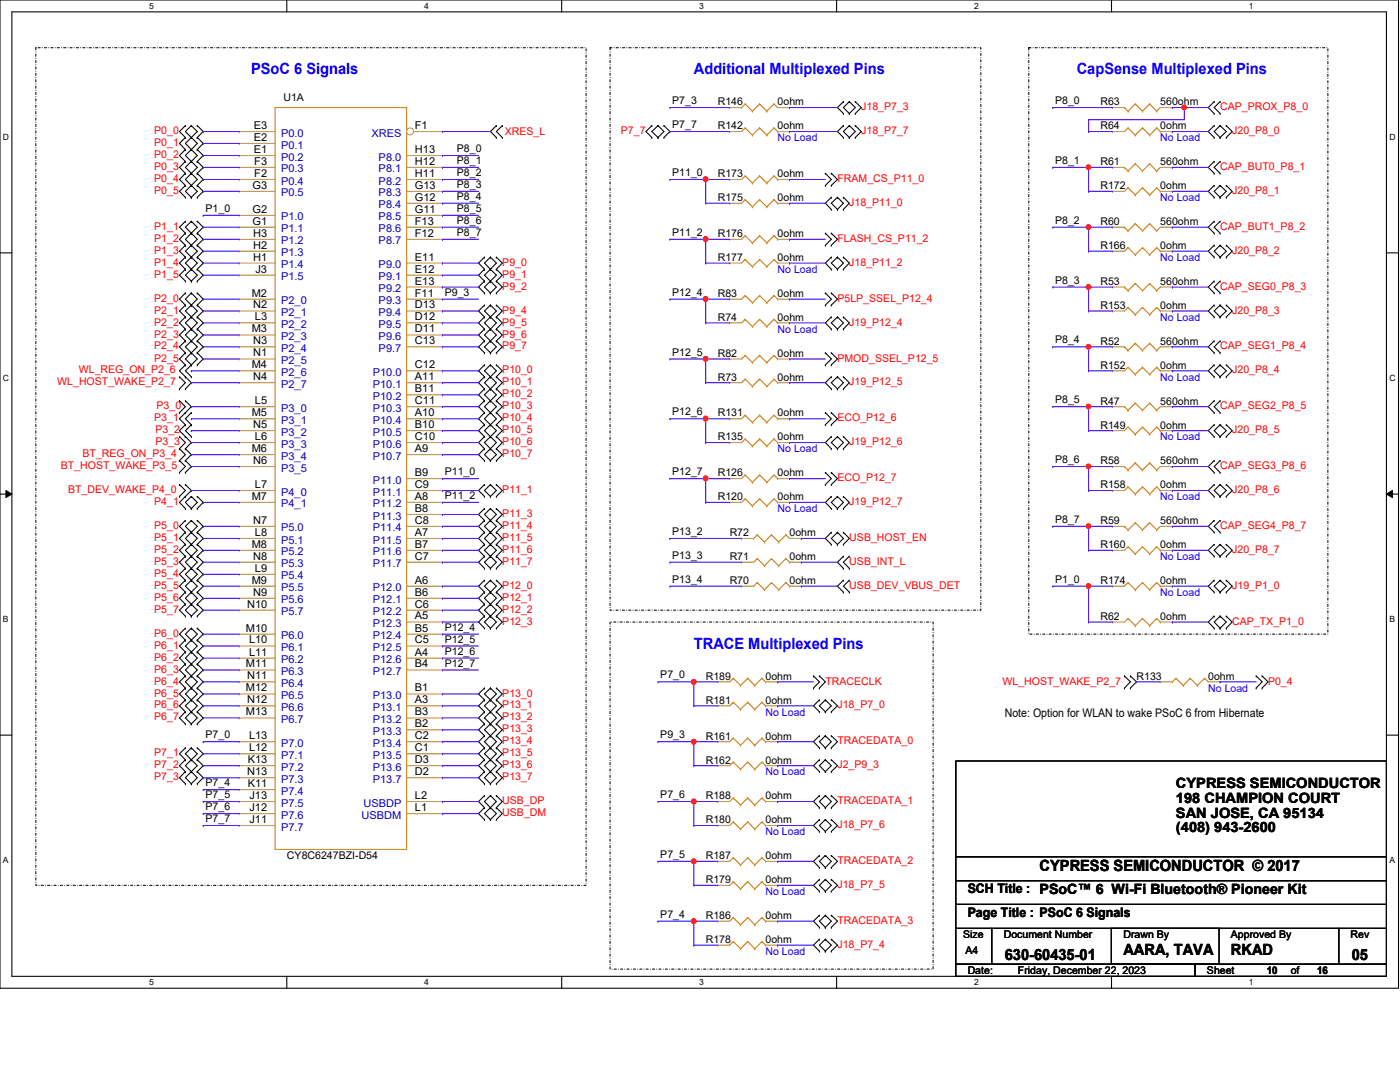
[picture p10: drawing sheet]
<svg xmlns="http://www.w3.org/2000/svg" width="279mm" height="216mm" viewBox="0 0 279 216" stroke-linecap="round" stroke-linejoin="round" font-family="sans-serif">
<defs><g id="words">
<g font-size="3.1" fill="#00f">
<text x="50.1" y="14.8">PSoC 6 Signals</text>
<text x="138.5" y="14.8">Additional Multiplexed Pins</text>
<text x="214.9" y="14.8">CapSense Multiplexed Pins</text>
<text x="138.5" y="129.4">TRACE Multiplexed Pins</text>
</g>
<g font-size="3.1">
<text x="207.5" y="173.8">CYPRESS SEMICONDUCTOR © 2017</text>
<text x="200.5" y="191.5">630-60435-01</text>
<text x="224.2" y="190.5">AARA, TAVA</text>
<text x="245.7" y="190.5">RKAD</text>
<text x="269.8" y="191.5">05</text>
</g>
<g font-size="2.8">
<text x="234.7" y="157.3">CYPRESS SEMICONDUCTOR</text>
<text x="234.7" y="160.2">198 CHAMPION COURT</text>
<text x="234.7" y="163.2">SAN JOSE, CA 95134</text>
<text x="234.7" y="166.1">(408) 943-2600</text>
</g>
<g font-size="2.6">
<text x="193.1" y="178.1">SCH Title : PSoC™ 6 Wi-Fi Bluetooth® Pioneer Kit</text>
<text x="193.1" y="182.9">Page Title : PSoC 6 Signals</text>
</g>
<text font-size="2.4" x="200.5" y="143">Note: Option for WLAN to wake PSoC 6 from Hibernate</text>
<g font-size="2.2">
<text x="50.6" y="25.7">E3</text>
<text x="50.6" y="28.1">E2</text>
<text x="82.8" y="25.7">F1</text>
<text x="50.6" y="30.5">E1</text>
<text x="50.8" y="32.9">F3</text>
<text x="50.8" y="35.3">F2</text>
<text x="82.8" y="30.5">H13</text>
<text x="82.8" y="32.9">H12</text>
<text x="82.8" y="35.3">H11</text>
<text x="50.4" y="37.7">G3</text>
<text x="82.8" y="37.7">G13</text>
<text x="82.8" y="40">G12</text>
<text x="50.4" y="42.5">G2</text>
<text x="50.4" y="44.8">G1</text>
<text x="50.5" y="47.2">H3</text>
<text x="82.8" y="42.5">G11</text>
<text x="82.8" y="44.8">F13</text>
<text x="82.8" y="47.2">F12</text>
<text x="50.5" y="49.6">H2</text>
<text x="50.5" y="52">H1</text>
<text x="82.8" y="52">E11</text>
<text x="50.2" y="59.2">M2</text>
<text x="51" y="54.4">J3</text>
<text x="82.8" y="54.4">E12</text>
<text x="82.8" y="56.8">E13</text>
<text x="82.8" y="59.2">F11</text>
<text x="50.5" y="61.6">N2</text>
<text x="50.9" y="63.9">L3</text>
<text x="82.8" y="61.6">D13</text>
<text x="82.8" y="63.9">D12</text>
<text x="50.2" y="66.3">M3</text>
<text x="50.5" y="68.7">N3</text>
<text x="50.5" y="71.1">N1</text>
<text x="82.8" y="66.3">D11</text>
<text x="82.8" y="68.7">C13</text>
<text x="50.2" y="73.5">M4</text>
<text x="50.5" y="75.9">N4</text>
<text x="82.8" y="73.5">C12</text>
<text x="82.8" y="75.9">A11</text>
<text x="50.2" y="83.1">M5</text>
<text x="50.9" y="80.6">L5</text>
<text x="82.8" y="78.3">B11</text>
<text x="82.8" y="80.6">C11</text>
<text x="82.8" y="83.1">A10</text>
<text x="50.5" y="85.4">N5</text>
<text x="50.9" y="87.8">L6</text>
<text x="82.8" y="85.4">B10</text>
<text x="82.8" y="87.8">C10</text>
<text x="50.2" y="90.2">M6</text>
<text x="50.5" y="92.6">N6</text>
<text x="82.8" y="90.2">A9</text>
<text x="82.8" y="95">B9</text>
<text x="50.2" y="99.7">M7</text>
<text x="50.9" y="97.4">L7</text>
<text x="82.8" y="97.4">C9</text>
<text x="82.8" y="99.7">A8</text>
<text x="50.5" y="104.5">N7</text>
<text x="50.9" y="106.9">L8</text>
<text x="82.8" y="102.2">B8</text>
<text x="82.8" y="104.5">C8</text>
<text x="82.8" y="106.9">A7</text>
<text x="50.2" y="109.3">M8</text>
<text x="50.5" y="111.7">N8</text>
<text x="82.8" y="109.3">B7</text>
<text x="82.8" y="111.7">C7</text>
<text x="50.2" y="116.5">M9</text>
<text x="50.5" y="118.9">N9</text>
<text x="50.9" y="114.1">L9</text>
<text x="82.8" y="116.5">A6</text>
<text x="82.8" y="118.9">B6</text>
<text x="49.3" y="121.2">N10</text>
<text x="82.8" y="121.2">C6</text>
<text x="82.8" y="123.6">A5</text>
<text x="49.1" y="126">M10</text>
<text x="49.7" y="128.4">L10</text>
<text x="49.7" y="130.8">L11</text>
<text x="82.8" y="126">B5</text>
<text x="82.8" y="128.4">C5</text>
<text x="82.8" y="130.8">A4</text>
<text x="49.1" y="133.2">M11</text>
<text x="49.1" y="138">M12</text>
<text x="49.3" y="135.6">N11</text>
<text x="82.8" y="133.2">B4</text>
<text x="82.8" y="138">B1</text>
<text x="49.1" y="142.7">M13</text>
<text x="49.3" y="140.3">N12</text>
<text x="82.8" y="140.3">A3</text>
<text x="82.8" y="142.7">B3</text>
<text x="49.7" y="147.5">L13</text>
<text x="49.7" y="149.9">L12</text>
<text x="82.8" y="145.1">B2</text>
<text x="82.8" y="147.5">C2</text>
<text x="82.8" y="149.9">C1</text>
<text x="49.3" y="154.7">N13</text>
<text x="49.4" y="152.3">K13</text>
<text x="82.8" y="152.3">D3</text>
<text x="82.8" y="154.7">D2</text>
<text x="49.4" y="157.1">K11</text>
<text x="49.8" y="159.4">J13</text>
<text x="49.8" y="161.8">J12</text>
<text x="82.8" y="159.4">L2</text>
<text x="82.8" y="161.8">L1</text>
<text x="49.8" y="164.2">J11</text>
</g>
<g font-size="2.2" fill="#00c">
<text x="56.1" y="27.3">P0.0</text>
<text x="56.1" y="29.6">P0.1</text>
<text x="74.1" y="27.3">XRES</text>
<text x="56.1" y="32">P0.2</text>
<text x="56.1" y="34.4">P0.3</text>
<text x="75.6" y="32">P8.0</text>
<text x="75.6" y="34.4">P8.1</text>
<text x="56.1" y="36.8">P0.4</text>
<text x="56.1" y="39.2">P0.5</text>
<text x="75.6" y="36.8">P8.2</text>
<text x="75.6" y="39.2">P8.3</text>
<text x="75.6" y="41.6">P8.4</text>
<text x="56.1" y="44">P1.0</text>
<text x="56.1" y="46.4">P1.1</text>
<text x="75.6" y="44">P8.5</text>
<text x="75.6" y="46.4">P8.6</text>
<text x="56.1" y="48.8">P1.2</text>
<text x="56.1" y="51.1">P1.3</text>
<text x="56.1" y="53.5">P1.4</text>
<text x="75.6" y="48.8">P8.7</text>
<text x="75.6" y="53.5">P9.0</text>
<text x="56.1" y="55.9">P1.5</text>
<text x="75.6" y="55.9">P9.1</text>
<text x="75.6" y="58.3">P9.2</text>
<text x="56.1" y="60.7">P2_0</text>
<text x="56.1" y="63.1">P2_1</text>
<text x="56.1" y="65.4">P2_2</text>
<text x="75.6" y="60.7">P9.3</text>
<text x="75.6" y="63.1">P9.4</text>
<text x="75.6" y="65.4">P9.5</text>
<text x="56.1" y="67.9">P2_3</text>
<text x="56.1" y="70.2">P2_4</text>
<text x="75.6" y="67.9">P9.6</text>
<text x="75.6" y="70.2">P9.7</text>
<text x="56.1" y="75">P2_6</text>
<text x="56.1" y="77.4">P2_7</text>
<text x="56.1" y="72.6">P2_5</text>
<text x="74.4" y="75">P10.0</text>
<text x="74.4" y="77.4">P10.1</text>
<text x="56.1" y="82.2">P3_0</text>
<text x="74.4" y="79.8">P10.2</text>
<text x="74.4" y="82.2">P10.3</text>
<text x="56.1" y="84.6">P3_1</text>
<text x="56.1" y="87">P3_2</text>
<text x="56.1" y="89.3">P3_3</text>
<text x="74.4" y="84.6">P10.4</text>
<text x="74.4" y="87">P10.5</text>
<text x="74.4" y="89.3">P10.6</text>
<text x="56.1" y="91.7">P3_4</text>
<text x="56.1" y="94.1">P3_5</text>
<text x="74.4" y="91.7">P10.7</text>
<text x="56.1" y="98.9">P4_0</text>
<text x="56.1" y="101.3">P4_1</text>
<text x="74.4" y="96.5">P11.0</text>
<text x="74.4" y="98.9">P11.1</text>
<text x="74.4" y="101.3">P11.2</text>
<text x="56.1" y="106">P5.0</text>
<text x="74.4" y="103.7">P11.3</text>
<text x="74.4" y="106">P11.4</text>
<text x="56.1" y="108.5">P5.1</text>
<text x="56.1" y="110.8">P5.2</text>
<text x="56.1" y="113.2">P5.3</text>
<text x="74.4" y="108.5">P11.5</text>
<text x="74.4" y="110.8">P11.6</text>
<text x="74.4" y="113.2">P11.7</text>
<text x="56.1" y="115.6">P5.4</text>
<text x="56.1" y="118">P5.5</text>
<text x="74.4" y="118">P12.0</text>
<text x="56.1" y="120.4">P5.6</text>
<text x="56.1" y="122.8">P5.7</text>
<text x="74.4" y="120.4">P12.1</text>
<text x="74.4" y="122.8">P12.2</text>
<text x="74.4" y="125.1">P12.3</text>
<text x="56.1" y="127.6">P6.0</text>
<text x="56.1" y="129.9">P6.1</text>
<text x="74.4" y="127.6">P12.4</text>
<text x="74.4" y="129.9">P12.5</text>
<text x="56.1" y="132.3">P6.2</text>
<text x="56.1" y="134.7">P6.3</text>
<text x="56.1" y="137.1">P6.4</text>
<text x="74.4" y="132.3">P12.6</text>
<text x="74.4" y="134.7">P12.7</text>
<text x="56.1" y="139.5">P6.5</text>
<text x="56.1" y="141.9">P6.6</text>
<text x="74.4" y="139.5">P13.0</text>
<text x="74.4" y="141.9">P13.1</text>
<text x="56.1" y="144.3">P6.7</text>
<text x="56.1" y="149">P7.0</text>
<text x="74.4" y="144.3">P13.2</text>
<text x="74.4" y="146.6">P13.3</text>
<text x="74.4" y="149">P13.4</text>
<text x="56.1" y="151.4">P7.1</text>
<text x="56.1" y="153.8">P7.2</text>
<text x="74.4" y="151.4">P13.5</text>
<text x="74.4" y="153.8">P13.6</text>
<text x="56.1" y="158.6">P7.4</text>
<text x="56.1" y="161">P7.5</text>
<text x="56.1" y="156.2">P7.3</text>
<text x="72.5" y="161">USBDP</text>
<text x="74.4" y="156.2">P13.7</text>
<text x="56.1" y="163.4">P7.6</text>
<text x="56.1" y="165.7">P7.7</text>
<text x="72.1" y="163.4">USBDM</text>
</g>
<g font-size="2.1">
<text x="56.6" y="20.1">U1A</text>
<text x="134.2" y="20.8">P7_3</text>
<text x="143.3" y="21">R146</text>
<text x="155.2" y="21">0ohm</text>
<text x="210.6" y="20.8">P8_0</text>
<text x="219.6" y="21">R63</text>
<text x="231.6" y="21">560ohm</text>
<text x="134.2" y="25.6">P7_7</text>
<text x="143.3" y="25.8">R142</text>
<text x="155.2" y="25.8">0ohm</text>
<text x="219.6" y="25.8">R64</text>
<text x="231.6" y="25.8">0ohm</text>
<text x="91.2" y="30.4">P8_0</text>
<text x="91.2" y="32.7">P8_1</text>
<text x="91.2" y="35.1">P8_2</text>
<text x="134.2" y="35.1">P11_0</text>
<text x="143.3" y="35.3">R173</text>
<text x="155.2" y="35.3">0ohm</text>
<text x="210.6" y="32.7">P8_1</text>
<text x="219.6" y="33">R61</text>
<text x="231.6" y="33">560ohm</text>
<text x="91.2" y="37.5">P8_3</text>
<text x="91.2" y="39.9">P8_4</text>
<text x="143.3" y="40.1">R175</text>
<text x="155.2" y="40.1">0ohm</text>
<text x="219.6" y="37.8">R172</text>
<text x="231.6" y="37.8">0ohm</text>
<text x="41" y="42.3">P1_0</text>
<text x="91.2" y="42.3">P8_5</text>
<text x="91.2" y="44.7">P8_6</text>
<text x="91.2" y="47.1">P8_7</text>
<text x="134.2" y="47.1">P11_2</text>
<text x="143.3" y="47.3">R176</text>
<text x="155.2" y="47.3">0ohm</text>
<text x="210.6" y="44.7">P8_2</text>
<text x="219.6" y="44.9">R60</text>
<text x="231.6" y="44.9">560ohm</text>
<text x="143.3" y="52.1">R177</text>
<text x="155.2" y="52.1">0ohm</text>
<text x="219.6" y="49.7">R166</text>
<text x="231.6" y="49.7">0ohm</text>
<text x="88.8" y="59">P9_3</text>
<text x="134.2" y="59">P12_4</text>
<text x="143.3" y="59.2">R83</text>
<text x="155.2" y="59.2">0ohm</text>
<text x="210.6" y="56.6">P8_3</text>
<text x="219.6" y="56.9">R53</text>
<text x="231.6" y="56.9">560ohm</text>
<text x="143.3" y="64">R74</text>
<text x="155.2" y="64">0ohm</text>
<text x="219.6" y="61.6">R153</text>
<text x="231.6" y="61.6">0ohm</text>
<text x="134.2" y="71">P12_5</text>
<text x="143.3" y="71.2">R82</text>
<text x="155.2" y="71.2">0ohm</text>
<text x="210.6" y="68.5">P8_4</text>
<text x="219.6" y="68.8">R52</text>
<text x="231.6" y="68.8">560ohm</text>
<text x="143.3" y="75.9">R73</text>
<text x="155.2" y="75.9">0ohm</text>
<text x="219.6" y="73.6">R152</text>
<text x="231.6" y="73.6">0ohm</text>
<text x="134.2" y="82.9">P12_6</text>
<text x="143.3" y="83.1">R131</text>
<text x="155.2" y="83.1">0ohm</text>
<text x="210.6" y="80.5">P8_5</text>
<text x="219.6" y="80.7">R47</text>
<text x="231.6" y="80.7">560ohm</text>
<text x="143.3" y="87.9">R135</text>
<text x="155.2" y="87.9">0ohm</text>
<text x="219.6" y="85.5">R149</text>
<text x="231.6" y="85.5">0ohm</text>
<text x="88.8" y="94.8">P11_0</text>
<text x="134.2" y="94.8">P12_7</text>
<text x="143.3" y="95">R126</text>
<text x="155.2" y="95">0ohm</text>
<text x="210.6" y="92.4">P8_6</text>
<text x="219.6" y="92.7">R58</text>
<text x="231.6" y="92.7">560ohm</text>
<text x="88.8" y="99.6">P11_2</text>
<text x="143.3" y="99.8">R120</text>
<text x="155.2" y="99.8">0ohm</text>
<text x="219.6" y="97.5">R158</text>
<text x="231.6" y="97.5">0ohm</text>
<text x="134.2" y="106.8">P13_2</text>
<text x="145.6" y="107">R72</text>
<text x="157.6" y="107">0ohm</text>
<text x="210.6" y="104.4">P8_7</text>
<text x="219.6" y="104.6">R59</text>
<text x="231.6" y="104.6">560ohm</text>
<text x="134.2" y="111.5">P13_3</text>
<text x="145.6" y="111.8">R71</text>
<text x="157.6" y="111.8">0ohm</text>
<text x="219.6" y="109.4">R160</text>
<text x="231.6" y="109.4">0ohm</text>
<text x="134.2" y="116.3">P13_4</text>
<text x="145.6" y="116.5">R70</text>
<text x="157.6" y="116.5">0ohm</text>
<text x="210.6" y="116.3">P1_0</text>
<text x="219.6" y="116.5">R174</text>
<text x="231.6" y="116.5">0ohm</text>
<text x="88.8" y="125.9">P12_4</text>
<text x="219.6" y="123.7">R62</text>
<text x="231.6" y="123.7">0ohm</text>
<text x="88.8" y="128.2">P12_5</text>
<text x="88.8" y="130.6">P12_6</text>
<text x="88.8" y="133">P12_7</text>
<text x="131.8" y="135.4">P7_0</text>
<text x="140.8" y="135.6">R189</text>
<text x="152.8" y="135.6">0ohm</text>
<text x="226.8" y="135.6">R133</text>
<text x="241.1" y="135.6">0ohm</text>
<text x="140.8" y="140.4">R181</text>
<text x="152.8" y="140.4">0ohm</text>
<text x="41" y="147.3">P7_0</text>
<text x="131.8" y="147.3">P9_3</text>
<text x="140.8" y="147.6">R161</text>
<text x="152.8" y="147.6">0ohm</text>
<text x="140.8" y="152.4">R162</text>
<text x="152.8" y="152.4">0ohm</text>
<text x="41" y="156.9">P7_4</text>
<text x="41" y="159.3">P7_5</text>
<text x="41" y="161.7">P7_6</text>
<text x="131.8" y="159.3">P7_6</text>
<text x="140.8" y="159.5">R188</text>
<text x="152.8" y="159.5">0ohm</text>
<text x="41" y="164">P7_7</text>
<text x="140.8" y="164.3">R180</text>
<text x="152.8" y="164.3">0ohm</text>
<text x="57.3" y="171.4">CY8C6247BZI-D54</text>
<text x="131.8" y="171.2">P7_5</text>
<text x="140.8" y="171.4">R187</text>
<text x="152.8" y="171.4">0ohm</text>
<text x="140.8" y="176.2">R179</text>
<text x="152.8" y="176.2">0ohm</text>
<text x="131.8" y="183.1">P7_4</text>
<text x="140.8" y="183.4">R186</text>
<text x="152.8" y="183.4">0ohm</text>
<text x="140.8" y="188.2">R178</text>
<text x="152.8" y="188.2">0ohm</text>
<text x="192.2" y="187.2">Size</text>
<text x="192.7" y="190.3">A4</text>
<text x="200.3" y="187.2">Document Number</text>
<text x="224.2" y="187.2">Drawn By</text>
<text x="245.7" y="187.2">Approved By</text>
<text x="269.5" y="187.2">Rev</text>
<text x="193.1" y="194.4">Date:</text>
<text x="203.2" y="194.4">Friday, December 22, 2023</text>
<text x="240.9" y="194.4">Sheet</text>
<text x="252.8" y="194.4">10</text>
<text x="257.6" y="194.4">of</text>
<text x="262.8" y="194.4">16</text>
</g>
<g font-size="2.1" fill="#f00">
<text x="171.9" y="22">J18_P7_3</text>
<text x="243.5" y="22">CAP_PROX_P8_0</text>
<text x="30.8" y="26.8">P0_0</text>
<text x="30.8" y="29.2">P0_1</text>
<text x="100.8" y="27">XRES_L</text>
<text x="123.9" y="26.8">P7_7</text>
<text x="171.9" y="26.8">J18_P7_7</text>
<text x="245.9" y="26.8">J20_P8_0</text>
<text x="30.8" y="31.5">P0_2</text>
<text x="30.8" y="33.9">P0_3</text>
<text x="243.5" y="33.9">CAP_BUT0_P8_1</text>
<text x="30.8" y="36.3">P0_4</text>
<text x="30.8" y="38.7">P0_5</text>
<text x="167.1" y="36.3">FRAM_CS_P11_0</text>
<text x="169.5" y="41.1">J18_P11_0</text>
<text x="245.9" y="38.7">J20_P8_1</text>
<text x="30.8" y="45.8">P1_1</text>
<text x="243.5" y="45.8">CAP_BUT1_P8_2</text>
<text x="30.8" y="48.3">P1_2</text>
<text x="30.8" y="50.6">P1_3</text>
<text x="30.8" y="53">P1_4</text>
<text x="100.2" y="53">P9_0</text>
<text x="167.1" y="48.3">FLASH_CS_P11_2</text>
<text x="169.5" y="53">J18_P11_2</text>
<text x="245.9" y="50.6">J20_P8_2</text>
<text x="30.8" y="55.4">P1_5</text>
<text x="100.2" y="55.4">P9_1</text>
<text x="100.2" y="57.8">P9_2</text>
<text x="243.5" y="57.8">CAP_SEG0_P8_3</text>
<text x="30.8" y="60.2">P2_0</text>
<text x="30.8" y="62.6">P2_1</text>
<text x="30.8" y="65">P2_2</text>
<text x="100.2" y="62.6">P9_4</text>
<text x="100.2" y="65">P9_5</text>
<text x="167.1" y="60.2">P5LP_SSEL_P12_4</text>
<text x="169.5" y="65">J19_P12_4</text>
<text x="245.9" y="62.6">J20_P8_3</text>
<text x="30.8" y="67.4">P2_3</text>
<text x="30.8" y="69.7">P2_4</text>
<text x="100.2" y="67.4">P9_6</text>
<text x="100.2" y="69.7">P9_7</text>
<text x="243.5" y="69.7">CAP_SEG1_P8_4</text>
<text x="11.4" y="76.9">WL_HOST_WAKE_P2_7</text>
<text x="15.7" y="74.5">WL_REG_ON_P2_6</text>
<text x="30.8" y="72.1">P2_5</text>
<text x="100.2" y="74.5">P10_0</text>
<text x="100.2" y="76.9">P10_1</text>
<text x="167.1" y="72.1">PMOD_SSEL_P12_5</text>
<text x="169.5" y="76.9">J19_P12_5</text>
<text x="245.9" y="74.5">J20_P8_4</text>
<text x="31.2" y="81.7">P3_0</text>
<text x="100.2" y="79.3">P10_2</text>
<text x="100.2" y="81.7">P10_3</text>
<text x="243.5" y="81.7">CAP_SEG2_P8_5</text>
<text x="30.8" y="84.1">P3_1</text>
<text x="31" y="88.9">P3_3</text>
<text x="31" y="86.4">P3_2</text>
<text x="100.2" y="84.1">P10_4</text>
<text x="100.2" y="86.4">P10_5</text>
<text x="100.2" y="88.9">P10_6</text>
<text x="167.1" y="84.1">ECO_P12_6</text>
<text x="169.5" y="88.9">J19_P12_6</text>
<text x="245.9" y="86.4">J20_P8_5</text>
<text x="12.1" y="93.6">BT_HOST_WAKE_P3_5</text>
<text x="16.5" y="91.2">BT_REG_ON_P3_4</text>
<text x="100.2" y="91.2">P10_7</text>
<text x="243.5" y="93.6">CAP_SEG3_P8_6</text>
<text x="13.6" y="98.4">BT_DEV_WAKE_P4_0</text>
<text x="30.8" y="100.8">P4_1</text>
<text x="100.2" y="98.4">P11_1</text>
<text x="167.1" y="96">ECO_P12_7</text>
<text x="169.5" y="100.8">J19_P12_7</text>
<text x="245.9" y="98.4">J20_P8_6</text>
<text x="30.8" y="105.5">P5_0</text>
<text x="30.8" y="107.9">P5_1</text>
<text x="100.2" y="103.2">P11_3</text>
<text x="100.2" y="105.5">P11_4</text>
<text x="100.2" y="107.9">P11_5</text>
<text x="169.5" y="107.9">USB_HOST_EN</text>
<text x="243.5" y="105.5">CAP_SEG4_P8_7</text>
<text x="30.8" y="110.3">P5_2</text>
<text x="30.8" y="112.7">P5_3</text>
<text x="100.2" y="110.3">P11_6</text>
<text x="100.2" y="112.7">P11_7</text>
<text x="169.5" y="112.7">USB_INT_L</text>
<text x="245.9" y="110.3">J20_P8_7</text>
<text x="30.8" y="115.1">P5_4</text>
<text x="30.8" y="117.5">P5_5</text>
<text x="30.8" y="119.9">P5_6</text>
<text x="100.2" y="117.5">P12_0</text>
<text x="100.2" y="119.9">P12_1</text>
<text x="169.5" y="117.5">USB_DEV_VBUS_DET</text>
<text x="245.9" y="117.5">J19_P1_0</text>
<text x="30.8" y="122.3">P5_7</text>
<text x="100.2" y="122.3">P12_2</text>
<text x="100.2" y="124.7">P12_3</text>
<text x="245.9" y="124.7">CAP_TX_P1_0</text>
<text x="30.8" y="127">P6_0</text>
<text x="30.8" y="129.4">P6_1</text>
<text x="30.8" y="131.8">P6_2</text>
<text x="30.8" y="134.2">P6_3</text>
<text x="30.8" y="136.6">P6_4</text>
<text x="164.7" y="136.6">TRACECLK</text>
<text x="200.1" y="136.6">WL_HOST_WAKE_P2_7</text>
<text x="253.1" y="136.6">P0_4</text>
<text x="30.8" y="139">P6_5</text>
<text x="30.8" y="141.4">P6_6</text>
<text x="30.8" y="143.8">P6_7</text>
<text x="100.2" y="139">P13_0</text>
<text x="100.2" y="141.4">P13_1</text>
<text x="100.2" y="143.8">P13_2</text>
<text x="167.1" y="141.4">J18_P7_0</text>
<text x="100.2" y="146.1">P13_3</text>
<text x="100.2" y="148.5">P13_4</text>
<text x="167.1" y="148.5">TRACEDATA_0</text>
<text x="30.8" y="150.9">P7_1</text>
<text x="30.8" y="153.3">P7_2</text>
<text x="30.8" y="155.7">P7_3</text>
<text x="100.2" y="150.9">P13_5</text>
<text x="100.2" y="153.3">P13_6</text>
<text x="100.2" y="155.7">P13_7</text>
<text x="167.1" y="153.3">J2_P9_3</text>
<text x="100.2" y="160.5">USB_DP</text>
<text x="167.1" y="160.5">TRACEDATA_1</text>
<text x="100.2" y="162.9">USB_DM</text>
<text x="167.1" y="165.2">J18_P7_6</text>
<text x="167.1" y="172.4">TRACEDATA_2</text>
<text x="167.1" y="177.2">J18_P7_5</text>
<text x="167.1" y="184.4">TRACEDATA_3</text>
<text x="167.1" y="189.1">J18_P7_4</text>
</g>
<g font-size="2.1" fill="#00f">
<text x="155.2" y="28.2">No Load</text>
<text x="231.6" y="28.2">No Load</text>
<text x="231.6" y="40.1">No Load</text>
<text x="231.6" y="52.1">No Load</text>
<text x="155.2" y="54.4">No Load</text>
<text x="231.6" y="64">No Load</text>
<text x="155.2" y="66.4">No Load</text>
<text x="231.6" y="75.9">No Load</text>
<text x="231.6" y="87.9">No Load</text>
<text x="155.2" y="90.3">No Load</text>
<text x="231.6" y="99.8">No Load</text>
<text x="155.2" y="102.2">No Load</text>
<text x="231.6" y="111.8">No Load</text>
<text x="231.6" y="118.9">No Load</text>
<text x="152.8" y="142.8">No Load</text>
<text x="241.1" y="138">No Load</text>
<text x="152.8" y="154.7">No Load</text>
<text x="152.8" y="166.7">No Load</text>
<text x="152.8" y="178.6">No Load</text>
<text x="152.8" y="190.5">No Load</text>
</g>
<g font-size="1.7">
<text x="29.8" y="1.8">5</text>
<text x="84.7" y="1.8">4</text>
<text x="139.5" y="1.8">3</text>
<text x="194.4" y="1.8">2</text>
<text x="249.3" y="1.8">1</text>
<text x=".6" y="27.9">D</text>
<text x="277.3" y="27.9">D</text>
<text x=".6" y="76">C</text>
<text x="277.3" y="76">C</text>
<text x=".6" y="124.2">B</text>
<text x="277.3" y="124.2">B</text>
<text x=".6" y="172.3">A</text>
<text x="277.3" y="172.3">A</text>
<text x="29.8" y="196.6">5</text>
<text x="84.7" y="196.6">4</text>
<text x="139.5" y="196.6">3</text>
<text x="194.4" y="196.6">2</text>
<text x="249.3" y="196.6">1</text>
</g>
</g></defs>
<path d="M0 0h279.1v197.2h-279.1zM2.4 2.4h274.3v192.4h-274.3z" fill="none" stroke="#000" stroke-width=".21"/>
<g fill="#fff">
<path d="M29.8 .3h.9v1.9h-.9z"/>
<path d="M29.8 195.1h.9v1.9h-.9z"/>
</g>
<path d="M57.2 0v2.4M57.2 194.8v2.4" fill="none" stroke="#000" stroke-width=".21"/>
<g fill="#fff">
<path d="M84.7 .3h.9v1.9h-.9z"/>
<path d="M84.7 195.1h.9v1.9h-.9z"/>
</g>
<path d="M112.1 0v2.4M112.1 194.8v2.4" fill="none" stroke="#000" stroke-width=".21"/>
<g fill="#fff">
<path d="M139.5 .3h1v1.9h-1z"/>
<path d="M139.5 195.1h1v1.9h-1z"/>
</g>
<path d="M167 0v2.4M167 194.8v2.4" fill="none" stroke="#000" stroke-width=".21"/>
<g fill="#fff">
<path d="M194.4 .3h.9v1.9h-.9z"/>
<path d="M194.4 195.1h.9v1.9h-.9z"/>
</g>
<path d="M221.8 0v2.4M221.8 194.8v2.4" fill="none" stroke="#000" stroke-width=".21"/>
<g fill="#fff">
<path d="M249.3 .3h.9v1.9h-.9z"/>
<path d="M249.3 195.1h.9v1.9h-.9z"/>
<path d="M.6 26.4h1.2v1.9h-1.2z"/>
<path d="M277.3 26.4h1.2v1.9h-1.2z"/>
<path d="M.6 74.5h1.2v1.9h-1.2z"/>
<path d="M277.3 74.5h1.2v1.9h-1.2z"/>
</g>
<path d="M0 50.5h2.4M276.7 50.5h2.4" fill="none" stroke="#000" stroke-width=".21"/>
<g fill="#fff">
<path d="M.6 122.6h1.1v1.9h-1.1z"/>
<path d="M277.3 122.6h1.1v1.9h-1.1z"/>
</g>
<path d="M0 98.6h2.4M276.7 98.6h2.4" fill="none" stroke="#000" stroke-width=".21"/>
<path d="M1.2 97.9l1.2 .7-1.2 .7zM276.7 98.6l1.2-.7v1.4z" fill="#000"/>
<path d="M1.2 97.9l1.2 .7-1.2 .7zM276.7 98.6l1.2-.7v1.4z" fill="none" stroke="#000" stroke-width=".2"/>
<g fill="#fff">
<path d="M.6 170.7h1.1v1.9h-1.1z"/>
<path d="M277.3 170.7h1.1v1.9h-1.1z"/>
</g>
<g fill="none" stroke="#000" stroke-width=".21">
<path d="M37 27.4h.1M37 25.1h.1M37 29.8h.1M37 32.2h.1M37 34.6h.1M37 37h.1M37 39.4h.1M37 29.8l-1.2 1.2 1.2 1.2M37 25.1l-1.2 1.1 1.2 1.2M37 27.4l-1.2 1.2 1.2 1.2M37 32.2l-1.2 1.2 1.2 1.2M37 34.6l-1.2 1.2 1.2 1.2"/>
<path d="M37 37l-1.2 1.2 1.2 1.2M38.2 25.1h.1M38.2 27.4h.1M38.2 29.8h.1M38.2 32.2h.1M38.2 34.6h.1M38.2 37h.1M38.2 39.4h.1M38.2 25.1l1.2 1.1-2.4 2.4 1.2 1.2M38.2 25.1l-1.2 1.1 2.4 2.4-1.2 1.2M38.2 29.8l1.2 1.2-2.4 2.4 1.2 1.2M38.2 29.8l-1.2 1.2 2.4 2.4-1.2 1.2"/>
<path d="M38.2 34.6l1.2 1.2-2.4 2.4 1.2 1.2M38.2 34.6l-1.2 1.2 2.4 2.4-1.2 1.2M39.4 27.4h.1M39.4 25.1h.1M39.4 29.8h.1M39.4 32.2h.1M39.4 34.6h.1M39.4 37h.1M39.4 39.4h.1M39.4 25.1l1.2 1.1-1.2 1.2M39.4 29.8l1.2 1.2-1.2 1.2M39.4 27.4l1.2 1.2-1.2 1.2"/>
<path d="M39.4 32.2l1.2 1.2-1.2 1.2M39.4 34.6l1.2 1.2-1.2 1.2M39.4 37l1.2 1.2-1.2 1.2M99.1 25.1h.1M99.1 27.4h.1M99.1 25.1l-1.2 1.1 1.2 1.2M100.2 27.4h.1M100.2 25.1h.1M100.2 25.1l-1.1 1.1 1.1 1.2M130.1 27.4h.1M130.1 25.1h.1M130.1 25.1l-1.2 1.1 1.2 1.2"/>
<path d="M131.3 25.1h.1M131.3 27.4h.1M131.3 25.1l1.2 1.1-1.2 1.2M131.3 25.1l-1.2 1.1 1.2 1.2M132.5 27.4h.1M132.5 25.1h.1M132.5 25.1l1.2 1.1-1.2 1.2M164.7 37h.1M164.7 34.6h.1M164.7 34.6l1.2 1.2-1.2 1.2M165.9 37h.1M165.9 34.6h.1"/>
<path d="M165.9 39.4h.1M165.9 39.4l-1.2 1.2 1.2 1.2M165.9 34.6l1.2 1.2-1.2 1.2M167.1 39.4h.1M167.1 39.4l-1.2 1.2 1.2 1.2M167.1 39.4l1.2 1.2-1.2 1.2M168.3 27.4h.1M168.3 25.1h.1M168.3 20.3h.1M168.3 22.6h.1M168.3 39.4h.1M168.3 25.1l-1.2 1.1 1.2 1.2"/>
<path d="M168.3 20.3l-1.2 1.2 1.2 1.1M168.3 39.4l1.2 1.2-1.2 1.2M169.5 25.1h.1M169.5 27.4h.1M169.5 22.6h.1M169.5 20.3h.1M169.5 25.1l-1.2 1.1 1.2 1.2M169.5 25.1l1.2 1.1-1.2 1.2M169.5 20.3l-1.2 1.2 1.2 1.1M169.5 20.3l1.2 1.2-1.2 1.1M170.7 27.4h.1M170.7 25.1h.1"/>
<path d="M170.7 20.3h.1M170.7 22.6h.1M170.7 25.1l1.2 1.1-1.2 1.2M170.7 20.3l1.2 1.2-1.2 1.1M242.3 27.4h.1M242.3 25.1h.1M242.3 39.4h.1M242.3 37h.1M242.3 20.3h.1M242.3 22.6h.1M242.3 32.2h.1M242.3 34.6h.1"/>
<path d="M242.3 25.1l-1.2 1.1 1.2 1.2M242.3 20.3l-1.2 1.2 1.2 1.1M242.3 37l-1.2 1.2 1.2 1.2M242.3 32.2l-1.2 1.2 1.2 1.2M243.5 25.1h.1M243.5 27.4h.1M243.5 37h.1M243.5 39.4h.1M243.5 22.6h.1M243.5 20.3h.1M243.5 34.6h.1M243.5 32.2h.1"/>
<path d="M243.5 25.1l-1.2 1.1 1.2 1.2M243.5 25.1l1.2 1.1-1.2 1.2M243.5 37l-1.2 1.2 1.2 1.2M243.5 37l1.2 1.2-1.2 1.2M243.5 20.3l-1.2 1.2 1.2 1.1M243.5 32.2l-1.2 1.2 1.2 1.2M244.7 27.4h.1M244.7 25.1h.1M244.7 39.4h.1M244.7 37h.1M244.7 25.1l1.2 1.1-1.2 1.2M244.7 37l1.2 1.2-1.2 1.2"/>
<path d="M37 58.5h.1M37 46.5h.1M37 44.2h.1M37 48.9h.1M37 51.3h.1M37 56.1h.1M37 53.7h.1M37 58.5l-1.2 1.2 1.2 1.2M37 44.2l-1.2 1.1 1.2 1.2M37 46.5l-1.2 1.3 1.2 1.1M37 48.9l-1.2 1.2 1.2 1.2M37 53.7l-1.2 1.2 1.2 1.2"/>
<path d="M37 51.3l-1.2 1.2 1.2 1.2M38.2 58.5h.1M38.2 44.2h.1M38.2 46.5h.1M38.2 48.9h.1M38.2 51.3h.1M38.2 53.7h.1M38.2 56.1h.1M38.2 58.5l1.2 1.2-2.4 2.4 2.4 2.3-1.2 1.3M38.2 58.5l-1.2 1.2 2.4 2.4-2.4 2.3 1.2 1.3M38.2 44.2l1.2 1.1-1.2 1.2M38.2 44.2l-1.2 1.1 1.2 1.2"/>
<path d="M38.2 46.5l1.2 1.3-2.4 2.3 2.4 2.4-1.2 1.2M38.2 46.5l-1.2 1.3 2.4 2.3-2.4 2.4 1.2 1.2M38.2 53.7l1.2 1.2-1.2 1.2M38.2 53.7l-1.2 1.2 1.2 1.2M39.4 58.5h.1M39.4 46.5h.1M39.4 44.2h.1M39.4 48.9h.1M39.4 51.3h.1M39.4 56.1h.1M39.4 53.7h.1M39.4 58.5l1.2 1.2-1.2 1.2"/>
<path d="M39.4 44.2l1.2 1.1-1.2 1.2M39.4 48.9l1.2 1.2-1.2 1.2M39.4 46.5l1.2 1.3-1.2 1.1M39.4 51.3l1.2 1.2-1.2 1.2M39.4 53.7l1.2 1.2-1.2 1.2M96.7 53.7h.1M96.7 51.3h.1M96.7 56.1h.1M96.7 58.5h.1M96.7 56.1l-1.2 1.2 1.2 1.2M96.7 51.3l-1.2 1.2 1.2 1.2M96.7 53.7l-1.2 1.2 1.2 1.2"/>
<path d="M97.9 51.3h.1M97.9 53.7h.1M97.9 56.1h.1M97.9 58.5h.1M97.9 51.3l-1.2 1.2 1.2 1.2M97.9 53.7l1.2 1.2-2.4 2.4 1.2 1.2M97.9 51.3l1.2 1.2-1.2 1.2M97.9 53.7l-1.2 1.2 2.4 2.4-1.2 1.2M99.1 53.7h.1M99.1 51.3h.1M99.1 56.1h.1M99.1 58.5h.1"/>
<path d="M99.1 56.1l1.1 1.2-1.1 1.2M99.1 53.7l1.1 1.2-1.1 1.2M99.1 51.3l1.1 1.2-1.1 1.2M164.7 58.5h.1M164.7 48.9h.1M164.7 46.5h.1M164.7 58.5l1.2 1.2-1.2 1.2M164.7 46.5l1.2 1.3-1.2 1.1M165.9 53.7h.1M165.9 51.3h.1M165.9 58.5h.1M165.9 48.9h.1"/>
<path d="M165.9 46.5h.1M165.9 41.8h.1M165.9 51.3l-1.2 1.2 1.2 1.2M165.9 58.5l1.2 1.2-1.2 1.2M165.9 46.5l1.2 1.3-1.2 1.1M167.1 51.3h.1M167.1 53.7h.1M167.1 41.8h.1M167.1 51.3l-1.2 1.2 1.2 1.2M167.1 51.3l1.2 1.2-1.2 1.2M168.3 53.7h.1M168.3 51.3h.1"/>
<path d="M168.3 41.8h.1M168.3 51.3l1.2 1.2-1.2 1.2M242.3 51.3h.1M242.3 48.9h.1M242.3 44.2h.1M242.3 46.5h.1M242.3 56.1h.1M242.3 58.5h.1M242.3 48.9l-1.2 1.2 1.2 1.2M242.3 44.2l-1.2 1.1 1.2 1.2M242.3 56.1l-1.2 1.2 1.2 1.2M243.5 48.9h.1"/>
<path d="M243.5 51.3h.1M243.5 46.5h.1M243.5 44.2h.1M243.5 58.5h.1M243.5 56.1h.1M243.5 48.9l-1.2 1.2 1.2 1.2M243.5 48.9l1.2 1.2-1.2 1.2M243.5 44.2l-1.2 1.1 1.2 1.2M243.5 56.1l-1.2 1.2 1.2 1.2M244.7 51.3h.1M244.7 48.9h.1M244.7 48.9l1.2 1.2-1.2 1.2"/>
<path d="M35.8 80h.1M35.8 77.6h.1M35.8 75.2h.1M35.8 80l1.2 1.2-1.2 1.1M35.8 75.2l1.2 1.2-1.2 1.2M37 60.9h.1M37 63.2h.1M37 65.7h.1M37 68h.1M37 70.4h.1M37 72.8h.1M37 80h.1"/>
<path d="M37 75.2h.1M37 77.6h.1M37 63.2l-1.2 1.2 1.2 1.3M37 60.9l-1.2 1.2 1.2 1.1M37 65.7l-1.2 1.1 1.2 1.2M37 72.8l-1.2 1.2 2.4 2.4-1.2 1.2M37 68l-1.2 1.2 1.2 1.2M37 70.4l-1.2 1.2 1.2 1.2M37 80l1.2 1.2-1.2 1.1M38.2 60.9h.1M38.2 63.2h.1M38.2 65.7h.1"/>
<path d="M38.2 68h.1M38.2 70.4h.1M38.2 72.8h.1M38.2 75.2h.1M38.2 65.7l1.2 1.1-2.4 2.4 1.2 1.2M38.2 65.7l-1.2 1.1 2.4 2.4-1.2 1.2M38.2 70.4l1.2 1.2-2.4 2.4 1.2 1.2M38.2 70.4l-1.2 1.2 1.2 1.2M39.4 60.9h.1M39.4 63.2h.1M39.4 65.7h.1M39.4 68h.1"/>
<path d="M39.4 70.4h.1M39.4 72.8h.1M39.4 63.2l1.2 1.2-1.2 1.3M39.4 60.9l1.2 1.2-1.2 1.1M39.4 65.7l1.2 1.1-1.2 1.2M39.4 68l1.2 1.2-1.2 1.2M39.4 70.4l1.2 1.2-1.2 1.2M96.7 63.2h.1M96.7 60.9h.1M96.7 65.7h.1M96.7 68h.1M96.7 70.4h.1"/>
<path d="M96.7 75.2h.1M96.7 72.8h.1M96.7 77.6h.1M96.7 80h.1M96.7 60.9l-1.2 1.2 1.2 1.1M96.7 63.2l-1.2 1.2 1.2 1.3M96.7 65.7l-1.2 1.1 1.2 1.2M96.7 68l-1.2 1.2 1.2 1.2M96.7 72.8l-1.2 1.2 1.2 1.2M96.7 77.6l-1.2 1.2 1.2 1.2M96.7 75.2l-1.2 1.2 1.2 1.2M96.7 80l-1.2 1.2 1.2 1.1"/>
<path d="M97.9 60.9h.1M97.9 63.2h.1M97.9 65.7h.1M97.9 68h.1M97.9 70.4h.1M97.9 72.8h.1M97.9 75.2h.1M97.9 77.6h.1M97.9 80h.1M97.9 60.9l-1.2 1.2 2.4 2.3-1.2 1.3M97.9 60.9l1.2 1.2-2.4 2.3 1.2 1.3M97.9 65.7l-1.2 1.1 2.4 2.4-1.2 1.2"/>
<path d="M97.9 65.7l1.2 1.1-2.4 2.4 1.2 1.2M97.9 72.8l-1.2 1.2 2.4 2.4-1.2 1.2M97.9 72.8l1.2 1.2-2.4 2.4 1.2 1.2M97.9 77.6l-1.2 1.2 2.4 2.4-1.2 1.1M97.9 77.6l1.2 1.2-2.4 2.4 1.2 1.1M99.1 63.2h.1M99.1 60.9h.1M99.1 65.7h.1M99.1 68h.1M99.1 70.4h.1M99.1 75.2h.1M99.1 72.8h.1"/>
<path d="M99.1 77.6h.1M99.1 80h.1M99.1 60.9l1.1 1.2-1.1 1.1M99.1 63.2l1.1 1.2-1.1 1.3M99.1 65.7l1.1 1.1-1.1 1.2M99.1 72.8l1.1 1.2-1.1 1.2M99.1 68l1.1 1.2-1.1 1.2M99.1 77.6l1.1 1.2-1.1 1.2M99.1 75.2l1.1 1.2-1.1 1.2M99.1 80l1.1 1.2-1.1 1.1M164.7 60.9h.1M164.7 72.8h.1"/>
<path d="M164.7 70.4h.1M164.7 70.4l1.2 1.2-1.2 1.2M165.9 65.7h.1M165.9 63.2h.1M165.9 77.6h.1M165.9 75.2h.1M165.9 60.9h.1M165.9 72.8h.1M165.9 70.4h.1M165.9 63.2l-1.2 1.2 1.2 1.3M165.9 75.2l-1.2 1.2 1.2 1.2M165.9 70.4l1.2 1.2-1.2 1.2"/>
<path d="M167.1 63.2h.1M167.1 65.7h.1M167.1 75.2h.1M167.1 77.6h.1M167.1 63.2l-1.2 1.2 1.2 1.3M167.1 63.2l1.2 1.2-1.2 1.3M167.1 75.2l-1.2 1.2 1.2 1.2M167.1 75.2l1.2 1.2-1.2 1.2M168.3 65.7h.1M168.3 63.2h.1M168.3 77.6h.1M168.3 75.2h.1"/>
<path d="M168.3 63.2l1.2 1.2-1.2 1.3M168.3 75.2l1.2 1.2-1.2 1.2M242.3 63.2h.1M242.3 60.9h.1M242.3 75.2h.1M242.3 72.8h.1M242.3 68h.1M242.3 70.4h.1M242.3 80h.1M242.3 60.9l-1.2 1.2 1.2 1.1M242.3 72.8l-1.2 1.2 1.2 1.2M242.3 68l-1.2 1.2 1.2 1.2"/>
<path d="M242.3 80l-1.2 1.2 1.2 1.1M243.5 60.9h.1M243.5 63.2h.1M243.5 72.8h.1M243.5 75.2h.1M243.5 70.4h.1M243.5 68h.1M243.5 80h.1M243.5 60.9l-1.2 1.2 1.2 1.1M243.5 60.9l1.2 1.2-1.2 1.1M243.5 72.8l-1.2 1.2 1.2 1.2M243.5 72.8l1.2 1.2-1.2 1.2"/>
<path d="M243.5 68l-1.2 1.2 1.2 1.2M243.5 80l-1.2 1.2 1.2 1.1M244.7 63.2h.1M244.7 60.9h.1M244.7 75.2h.1M244.7 72.8h.1M244.7 60.9l1.2 1.2-1.2 1.1M244.7 72.8l1.2 1.2-1.2 1.2M35.8 82.3h.1M35.8 89.5h.1M35.8 87.1h.1M35.8 99.1h.1"/>
<path d="M35.8 96.7h.1M35.8 94.3h.1M35.8 91.9h.1M35.8 96.7l1.2 1.2-1.2 1.2M35.8 87.1l1.2 1.2-1.2 1.2M35.8 91.9l1.2 1.2-1.2 1.2M35.8 89.5l1.2 1.2-1.2 1.2M37 99.1h.1M37 82.3h.1M37 87.1h.1M37 89.5h.1M37 84.8h.1"/>
<path d="M37 96.7h.1M37 91.9h.1M37 94.3h.1M37 96.7l1.2 1.2-2.4 2.3 1.2 1.3M37 84.8l-1.2 1.1 2.4 2.4-1.2 1.2M37 82.3l-1.2 1.3 1.2 1.2M37 91.9l1.2 1.2-1.2 1.2M37 89.5l1.2 1.2-1.2 1.2M38.2 99.1h.1M38.2 84.8h.1M38.2 82.3h.1M38.2 87.1h.1"/>
<path d="M38.2 99.1l1.2 1.1-1.2 1.3M38.2 99.1l-1.2 1.1 1.2 1.3M38.2 82.3l-1.2 1.3 1.2 1.2M38.2 84.8l-1.2 1.1 1.2 1.2M39.4 99.1h.1M39.4 99.1l1.2 1.1-1.2 1.3M96.7 91.9h.1M96.7 89.5h.1M96.7 99.1h.1M96.7 96.7h.1M96.7 82.3h.1M96.7 84.8h.1"/>
<path d="M96.7 87.1h.1M96.7 96.7l-1.2 1.2 1.2 1.2M96.7 89.5l-1.2 1.2 1.2 1.2M96.7 84.8l-1.2 1.1 1.2 1.2M96.7 82.3l-1.2 1.3 1.2 1.2M96.7 87.1l-1.2 1.2 1.2 1.2M97.9 89.5h.1M97.9 91.9h.1M97.9 96.7h.1M97.9 99.1h.1M97.9 82.3h.1M97.9 84.8h.1"/>
<path d="M97.9 87.1h.1M97.9 96.7l1.2 1.2-1.2 1.2M97.9 89.5l1.2 1.2-1.2 1.2M97.9 89.5l-1.2 1.2 1.2 1.2M97.9 96.7l-1.2 1.2 1.2 1.2M97.9 82.3l-1.2 1.3 2.4 2.3-2.4 2.4 1.2 1.2M97.9 82.3l1.2 1.3-2.4 2.3 2.4 2.4-1.2 1.2M99.1 91.9h.1M99.1 89.5h.1M99.1 99.1h.1M99.1 96.7h.1M99.1 82.3h.1"/>
<path d="M99.1 84.8h.1M99.1 87.1h.1M99.1 96.7l1.1 1.2-1.1 1.2M99.1 84.8l1.1 1.1-1.1 1.2M99.1 89.5l1.1 1.2-1.1 1.2M99.1 82.3l1.1 1.3-1.1 1.2M99.1 87.1l1.1 1.2-1.1 1.2M164.7 84.8h.1M164.7 82.3h.1M164.7 96.7h.1M164.7 94.3h.1M164.7 94.3l1.2 1.2-1.2 1.2"/>
<path d="M164.7 82.3l1.2 1.3-1.2 1.2M165.9 89.5h.1M165.9 87.1h.1M165.9 84.8h.1M165.9 82.3h.1M165.9 99.1h.1M165.9 96.7h.1M165.9 94.3h.1M165.9 87.1l-1.2 1.2 1.2 1.2M165.9 82.3l1.2 1.3-1.2 1.2M165.9 99.1l-1.2 1.1 1.2 1.3M165.9 94.3l1.2 1.2-1.2 1.2"/>
<path d="M167.1 87.1h.1M167.1 89.5h.1M167.1 99.1h.1M167.1 87.1l-1.2 1.2 1.2 1.2M167.1 87.1l1.2 1.2-1.2 1.2M167.1 99.1l-1.2 1.1 1.2 1.3M167.1 99.1l1.2 1.1-1.2 1.3M168.3 89.5h.1M168.3 87.1h.1M168.3 99.1h.1M168.3 87.1l1.2 1.2-1.2 1.2M168.3 99.1l1.2 1.1-1.2 1.3"/>
<path d="M242.3 87.1h.1M242.3 84.8h.1M242.3 99.1h.1M242.3 96.7h.1M242.3 82.3h.1M242.3 91.9h.1M242.3 94.3h.1M242.3 84.8l-1.2 1.1 1.2 1.2M242.3 96.7l-1.2 1.2 1.2 1.2M242.3 91.9l-1.2 1.2 1.2 1.2M243.5 84.8h.1M243.5 87.1h.1"/>
<path d="M243.5 96.7h.1M243.5 99.1h.1M243.5 82.3h.1M243.5 94.3h.1M243.5 91.9h.1M243.5 84.8l-1.2 1.1 1.2 1.2M243.5 84.8l1.2 1.1-1.2 1.2M243.5 96.7l-1.2 1.2 1.2 1.2M243.5 96.7l1.2 1.2-1.2 1.2M243.5 91.9l-1.2 1.2 1.2 1.2M244.7 87.1h.1M244.7 84.8h.1"/>
<path d="M244.7 99.1h.1M244.7 96.7h.1M244.7 84.8l1.2 1.1-1.2 1.2M244.7 96.7l1.2 1.2-1.2 1.2M37 101.5h.1M37 106.2h.1M37 103.8h.1M37 108.6h.1M37 111h.1M37 113.4h.1M37 115.8h.1M37 118.2h.1"/>
<path d="M37 103.8l-1.2 1.2 1.2 1.2M37 111l-1.2 1.2 1.2 1.2M37 106.2l-1.2 1.2 1.2 1.2M37 113.4l-1.2 1.2 1.2 1.2M37 108.6l-1.2 1.2 1.2 1.2M37 115.8l-1.2 1.2 1.2 1.2M37 118.2l-1.2 1.2 1.2 1.2M38.2 101.5h.1M38.2 103.8h.1M38.2 106.2h.1M38.2 108.6h.1M38.2 111h.1"/>
<path d="M38.2 113.4h.1M38.2 115.8h.1M38.2 118.2h.1M38.2 118.2l-1.2 1.2 2.4 2.4-1.2 1.1M38.2 118.2l1.2 1.2-2.4 2.4 1.2 1.1M38.2 103.8l1.2 1.2-1.2 1.2M38.2 103.8l-1.2 1.2 1.2 1.2M38.2 106.2l1.2 1.2-1.2 1.2M38.2 106.2l-1.2 1.2 2.4 2.4-2.4 2.4 1.2 1.2M38.2 108.6l-1.2 1.2 2.4 2.4-1.2 1.2M38.2 113.4l1.2 1.2-2.4 2.4 1.2 1.2M38.2 113.4l-1.2 1.2 2.4 2.4-1.2 1.2"/>
<path d="M39.4 101.5h.1M39.4 106.2h.1M39.4 103.8h.1M39.4 108.6h.1M39.4 111h.1M39.4 113.4h.1M39.4 115.8h.1M39.4 118.2h.1M39.4 103.8l1.2 1.2-1.2 1.2M39.4 106.2l1.2 1.2-1.2 1.2M39.4 111l1.2 1.2-1.2 1.2M39.4 108.6l1.2 1.2-1.2 1.2"/>
<path d="M39.4 113.4l1.2 1.2-1.2 1.2M39.4 115.8l1.2 1.2-1.2 1.2M39.4 118.2l1.2 1.2-1.2 1.2M96.7 118.2h.1M96.7 115.8h.1M96.7 103.8h.1M96.7 101.5h.1M96.7 106.2h.1M96.7 108.6h.1M96.7 111h.1M96.7 113.4h.1M96.7 101.5l-1.2 1.2 1.2 1.1"/>
<path d="M96.7 115.8l-1.2 1.2 1.2 1.2M96.7 118.2l-1.2 1.2 1.2 1.2M96.7 103.8l-1.2 1.2 1.2 1.2M96.7 106.2l-1.2 1.2 1.2 1.2M96.7 111l-1.2 1.2 1.2 1.2M96.7 108.6l-1.2 1.2 1.2 1.2M97.9 115.8h.1M97.9 118.2h.1M97.9 101.5h.1M97.9 103.8h.1M97.9 106.2h.1M97.9 108.6h.1"/>
<path d="M97.9 111h.1M97.9 113.4h.1M97.9 115.8l-1.2 1.2 1.2 1.2M97.9 115.8l1.2 1.2-1.2 1.2M97.9 118.2l-1.2 1.2 2.4 2.4-2.4 2.3 1.2 1.2M97.9 118.2l1.2 1.2-2.4 2.4 2.4 2.3-1.2 1.2M97.9 101.5l-1.2 1.2 2.4 2.3-1.2 1.2M97.9 101.5l1.2 1.2-2.4 2.3 1.2 1.2M97.9 106.2l-1.2 1.2 1.2 1.2M97.9 106.2l1.2 1.2-2.4 2.4 2.4 2.4-1.2 1.2M97.9 108.6l1.2 1.2-2.4 2.4 1.2 1.2M99.1 118.2h.1"/>
<path d="M99.1 115.8h.1M99.1 103.8h.1M99.1 101.5h.1M99.1 106.2h.1M99.1 108.6h.1M99.1 111h.1M99.1 113.4h.1M99.1 115.8l1.1 1.2-1.1 1.2M99.1 118.2l1.1 1.2-1.1 1.2M99.1 101.5l1.1 1.2-1.1 1.1M99.1 103.8l1.1 1.2-1.1 1.2M99.1 111l1.1 1.2-1.1 1.2"/>
<path d="M99.1 106.2l1.1 1.2-1.1 1.2M99.1 108.6l1.1 1.2-1.1 1.2M165.9 101.5h.1M165.9 106.2h.1M165.9 108.6h.1M165.9 106.2l-1.2 1.2 1.2 1.2M167.1 101.5h.1M167.1 108.6h.1M167.1 106.2h.1M167.1 106.2l1.2 1.2-1.2 1.2M167.1 106.2l-1.2 1.2 1.2 1.2M168.3 101.5h.1"/>
<path d="M168.3 111h.1M168.3 113.4h.1M168.3 106.2h.1M168.3 108.6h.1M168.3 115.8h.1M168.3 118.2h.1M168.3 111l-1.2 1.2 1.2 1.2M168.3 115.8l-1.2 1.2 1.2 1.2M168.3 106.2l1.2 1.2-1.2 1.2M169.5 113.4h.1M169.5 111h.1M169.5 118.2h.1"/>
<path d="M169.5 115.8h.1M169.5 111l-1.2 1.2 1.2 1.2M169.5 115.8l-1.2 1.2 1.2 1.2M242.3 111h.1M242.3 108.6h.1M242.3 103.8h.1M242.3 106.2h.1M242.3 118.2h.1M242.3 115.8h.1M242.3 108.6l-1.2 1.2 1.2 1.2M242.3 103.8l-1.2 1.2 1.2 1.2M242.3 115.8l-1.2 1.2 1.2 1.2"/>
<path d="M243.5 108.6h.1M243.5 111h.1M243.5 106.2h.1M243.5 103.8h.1M243.5 115.8h.1M243.5 118.2h.1M243.5 108.6l-1.2 1.2 1.2 1.2M243.5 108.6l1.2 1.2-1.2 1.2M243.5 103.8l-1.2 1.2 1.2 1.2M243.5 115.8l-1.2 1.2 1.2 1.2M243.5 115.8l1.2 1.2-1.2 1.2M244.7 111h.1"/>
<path d="M244.7 108.6h.1M244.7 118.2h.1M244.7 115.8h.1M244.7 108.6l1.2 1.2-1.2 1.2M244.7 115.8l1.2 1.2-1.2 1.2M37 122.9h.1M37 120.6h.1M37 127.7h.1M37 125.3h.1M37 130.1h.1M37 132.5h.1M37 134.9h.1"/>
<path d="M37 137.3h.1M37 139.7h.1M37 120.6l-1.2 1.2 1.2 1.1M37 125.3l-1.2 1.2 1.2 1.2M37 132.5l-1.2 1.2 1.2 1.2M37 137.3l-1.2 1.2 1.2 1.2M37 134.9l-1.2 1.2 1.2 1.2M37 127.7l-1.2 1.2 1.2 1.2M37 130.1l-1.2 1.2 1.2 1.2M37 139.7l-1.2 1.1 1.2 1.2M38.2 120.6h.1M38.2 122.9h.1"/>
<path d="M38.2 125.3h.1M38.2 127.7h.1M38.2 130.1h.1M38.2 132.5h.1M38.2 134.9h.1M38.2 137.3h.1M38.2 139.7h.1M38.2 125.3l1.2 1.2-2.4 2.4 1.2 1.2M38.2 125.3l-1.2 1.2 2.4 2.4-1.2 1.2M38.2 130.1l1.2 1.2-2.4 2.4 2.4 2.4-1.2 1.2M38.2 137.3l-1.2 1.2 2.4 2.3-1.2 1.2M38.2 130.1l-1.2 1.2 2.4 2.4-2.4 2.4 1.2 1.2"/>
<path d="M38.2 137.3l1.2 1.2-2.4 2.3 1.2 1.2M39.4 122.9h.1M39.4 120.6h.1M39.4 127.7h.1M39.4 125.3h.1M39.4 130.1h.1M39.4 132.5h.1M39.4 134.9h.1M39.4 137.3h.1M39.4 139.7h.1M39.4 120.6l1.2 1.2-1.2 1.1M39.4 125.3l1.2 1.2-1.2 1.2"/>
<path d="M39.4 130.1l1.2 1.2-1.2 1.2M39.4 137.3l1.2 1.2-1.2 1.2M39.4 139.7l1.2 1.1-1.2 1.2M39.4 127.7l1.2 1.2-1.2 1.2M39.4 132.5l1.2 1.2-1.2 1.2M39.4 134.9l1.2 1.2-1.2 1.2M96.7 139.7h.1M96.7 137.3h.1M96.7 120.6h.1M96.7 122.9h.1M96.7 125.3h.1M96.7 120.6l-1.2 1.2 1.2 1.1"/>
<path d="M96.7 137.3l-1.2 1.2 1.2 1.2M96.7 139.7l-1.2 1.1 1.2 1.2M96.7 122.9l-1.2 1.2 1.2 1.2M97.9 137.3h.1M97.9 139.7h.1M97.9 120.6h.1M97.9 122.9h.1M97.9 125.3h.1M97.9 137.3l-1.2 1.2 2.4 2.3-1.2 1.2M97.9 137.3l1.2 1.2-2.4 2.3 1.2 1.2M99.1 139.7h.1M99.1 137.3h.1"/>
<path d="M99.1 120.6h.1M99.1 122.9h.1M99.1 125.3h.1M99.1 139.7l1.1 1.1-1.1 1.2M99.1 137.3l1.1 1.2-1.1 1.2M99.1 122.9l1.1 1.2-1.1 1.2M99.1 120.6l1.1 1.2-1.1 1.1M162.3 137.3h.1M162.3 134.9h.1M162.3 134.9l1.2 1.2-1.2 1.2M163.5 137.3h.1M163.5 134.9h.1"/>
<path d="M163.5 139.7h.1M163.5 139.7l-1.2 1.1 1.2 1.2M163.5 134.9l1.2 1.2-1.2 1.2M164.7 139.7h.1M164.7 139.7l-1.2 1.1 1.2 1.2M164.7 139.7l1.2 1.1-1.2 1.2M165.9 139.7h.1M165.9 139.7l1.2 1.1-1.2 1.2M224.4 137.3h.1M224.4 134.9h.1M224.4 134.9l1.2 1.2-1.2 1.2M225.6 134.9h.1"/>
<path d="M225.6 137.3h.1M225.6 134.9l1.2 1.2-1.2 1.2M242.3 125.3h.1M242.3 122.9h.1M242.3 122.9l-1.2 1.2 1.2 1.2M243.5 122.9h.1M243.5 125.3h.1M243.5 122.9l-1.2 1.2 1.2 1.2M243.5 122.9l1.2 1.2-1.2 1.2M244.7 125.3h.1M244.7 122.9h.1M244.7 122.9l1.2 1.2-1.2 1.2"/>
<path d="M250.7 137.3h.1M250.7 134.9h.1M250.7 134.9l1.2 1.2-1.2 1.2M251.9 137.3h.1M251.9 134.9h.1M251.9 134.9l1.2 1.2-1.2 1.2M0 146.7h2.4M37 151.6h.1M37 149.2h.1M37 154h.1M37 156.4h.1M37 142h.1"/>
<path d="M37 144.4h.1M37 151.6l-1.2 1.2 1.2 1.2M37 149.2l-1.2 1.2 1.2 1.2M37 154l-1.2 1.2 1.2 1.2M37 142l-1.2 1.3 1.2 1.1M38.2 149.2h.1M38.2 151.6h.1M38.2 154h.1M38.2 156.4h.1M38.2 142h.1M38.2 144.4h.1M38.2 149.2l-1.2 1.2 2.4 2.4-1.2 1.2"/>
<path d="M38.2 154l1.2 1.2-1.2 1.2M38.2 142l1.2 1.3-1.2 1.1M38.2 149.2l1.2 1.2-2.4 2.4 1.2 1.2M38.2 154l-1.2 1.2 1.2 1.2M38.2 142l-1.2 1.3 1.2 1.1M39.4 151.6h.1M39.4 149.2h.1M39.4 154h.1M39.4 156.4h.1M39.4 142h.1M39.4 144.4h.1M39.4 151.6l1.2 1.2-1.2 1.2"/>
<path d="M39.4 149.2l1.2 1.2-1.2 1.2M39.4 142l1.2 1.3-1.2 1.1M39.4 154l1.2 1.2-1.2 1.2M96.7 146.8h.1M96.7 144.4h.1M96.7 151.6h.1M96.7 149.2h.1M96.7 142h.1M96.7 154h.1M96.7 156.4h.1M96.7 158.7h.1M96.7 144.4l-1.2 1.2 1.2 1.2"/>
<path d="M96.7 149.2l-1.2 1.2 1.2 1.2M96.7 151.6l-1.2 1.2 1.2 1.2M96.7 154l-1.2 1.2 1.2 1.2M96.7 158.7l-1.2 1.2 1.2 1.3M96.7 142l-1.2 1.3 1.2 1.1M96.7 146.8l-1.2 1.2 1.2 1.2M97.9 144.4h.1M97.9 146.8h.1M97.9 149.2h.1M97.9 151.6h.1M97.9 142h.1M97.9 154h.1"/>
<path d="M97.9 156.4h.1M97.9 158.7h.1M97.9 142l1.2 1.3-2.4 2.3 2.4 2.4-1.2 1.2M97.9 142l-1.2 1.3 2.4 2.3-2.4 2.4 1.2 1.2M97.9 149.2l-1.2 1.2 2.4 2.4-1.2 1.2M97.9 149.2l1.2 1.2-2.4 2.4 1.2 1.2M97.9 154l-1.2 1.2 1.2 1.2M97.9 154l1.2 1.2-1.2 1.2M97.9 158.7l-1.2 1.2 1.2 1.3M97.9 158.7l1.2 1.2-1.2 1.3M99.1 146.8h.1M99.1 144.4h.1"/>
<path d="M99.1 151.6h.1M99.1 149.2h.1M99.1 142h.1M99.1 154h.1M99.1 156.4h.1M99.1 158.7h.1M99.1 144.4l1.1 1.2-1.1 1.2M99.1 149.2l1.1 1.2-1.1 1.2M99.1 151.6l1.1 1.2-1.1 1.2M99.1 158.7l1.1 1.2-1.1 1.3M99.1 154l1.1 1.2-1.1 1.2M99.1 146.8l1.1 1.2-1.1 1.2"/>
<path d="M99.1 142l1.1 1.3-1.1 1.1M163.5 149.2h.1M163.5 146.8h.1M163.5 154h.1M163.5 151.6h.1M163.5 142h.1M163.5 158.7h.1M163.5 158.7l-1.2 1.2 1.2 1.3M163.5 146.8l-1.2 1.2 1.2 1.2M163.5 151.6l-1.2 1.2 1.2 1.2M164.7 146.8h.1M164.7 149.2h.1"/>
<path d="M164.7 151.6h.1M164.7 154h.1M164.7 142h.1M164.7 158.7h.1M164.7 151.6l-1.2 1.2 1.2 1.2M164.7 158.7l-1.2 1.2 1.2 1.3M164.7 146.8l-1.2 1.2 1.2 1.2M164.7 146.8l1.2 1.2-1.2 1.2M164.7 151.6l1.2 1.2-1.2 1.2M164.7 158.7l1.2 1.2-1.2 1.3M165.9 149.2h.1M165.9 146.8h.1"/>
<path d="M165.9 154h.1M165.9 151.6h.1M165.9 142h.1M165.9 158.7h.1M165.9 146.8l1.2 1.2-1.2 1.2M165.9 151.6l1.2 1.2-1.2 1.2M165.9 158.7l1.2 1.2-1.2 1.3M190.8 151.8h85.9v19.1h-85.9zM276.7 146.7h2.4M96.7 161.2h.1M96.7 163.5h.1M96.7 161.2l-1.2 1.1 1.2 1.2"/>
<path d="M97.9 161.2h.1M97.9 163.5h.1M97.9 161.2l-1.2 1.1 1.2 1.2M97.9 161.2l1.2 1.1-1.2 1.2M99.1 161.2h.1M99.1 163.5h.1M99.1 161.2l1.1 1.1-1.1 1.2M163.5 177.8h.1M163.5 175.5h.1M163.5 173.1h.1M163.5 170.7h.1M163.5 165.9h.1"/>
<path d="M163.5 163.5h.1M163.5 161.2h.1M163.5 175.5l-1.2 1.2 1.2 1.1M163.5 170.7l-1.2 1.2 1.2 1.2M163.5 163.5l-1.2 1.2 1.2 1.2M164.7 175.5h.1M164.7 177.8h.1M164.7 170.7h.1M164.7 173.1h.1M164.7 163.5h.1M164.7 165.9h.1M164.7 161.2h.1"/>
<path d="M164.7 170.7l-1.2 1.2 1.2 1.2M164.7 175.5l-1.2 1.2 1.2 1.1M164.7 175.5l1.2 1.2-1.2 1.1M164.7 170.7l1.2 1.2-1.2 1.2M164.7 163.5l-1.2 1.2 1.2 1.2M164.7 163.5l1.2 1.2-1.2 1.2M165.9 177.8h.1M165.9 175.5h.1M165.9 173.1h.1M165.9 170.7h.1M165.9 165.9h.1M165.9 163.5h.1"/>
<path d="M165.9 161.2h.1M165.9 170.7l1.2 1.2-1.2 1.2M165.9 175.5l1.2 1.2-1.2 1.1M165.9 163.5l1.2 1.2-1.2 1.2M190.8 170.9h85.9v4.8h-85.9zM190.8 175.7h85.9v4.8h-85.9zM163.5 189.8h.1M163.5 187.4h.1M163.5 185h.1M163.5 182.6h.1M163.5 187.4l-1.2 1.2 1.2 1.2M163.5 182.6l-1.2 1.2 1.2 1.2"/>
<path d="M164.7 187.4h.1M164.7 189.8h.1M164.7 182.6h.1M164.7 185h.1M164.7 182.6l-1.2 1.2 1.2 1.2M164.7 187.4l-1.2 1.2 1.2 1.2M164.7 187.4l1.2 1.2-1.2 1.2M164.7 182.6l1.2 1.2-1.2 1.2M165.9 189.8h.1M165.9 187.4h.1M165.9 185h.1M165.9 182.6h.1"/>
<path d="M165.9 182.6l1.2 1.2-1.2 1.2M165.9 187.4l1.2 1.2-1.2 1.2M190.8 185.3h7.1v7.1h-7.1zM190.8 192.4h47.7v2.4h-47.7zM190.8 180.5h85.9v4.8h-85.9zM197.9 185.3h69.3v7.1h-69.3zM221.8 185.3h21.5v7.1h-21.5zM238.5 192.4h38.2v2.4h-38.2zM267.2 185.3h9.5v7.1h-9.5z"/>
</g>
<path d="M7.2 9.5h109.8v167.2h-109.8zM121.8 9.5h73.9v112.3h-73.9zM205.3 9.5h59.7v117h-59.7zM121.8 124.1h64.4v69.3h-64.4z" fill="none" stroke="#000" stroke-width=".21" stroke-dasharray=".4 .4 0 .4"/>
<g fill="none" stroke="#cc8006" stroke-width=".21">
<path d="M54.9 21.5h26.3v148h-26.3zM148 21.5h.1M148.7 39.8h.1M148.7 35.1h.1M148.7 20.7h.1M148.7 39.8l-.7 .8M148.7 39.8l1.5 1.5M148.7 35.1l-.7 .7M148.7 35.1l1.5 1.4M148.7 20.7l1.5 1.5M148.7 20.7l-.7 .8M150.2 36.5h.1"/>
<path d="M150.2 22.2h.1M151.6 39.8h.1M151.6 35.1h.1M151.6 20.7h.1M151.6 39.8l-1.4 1.5M151.6 39.8l1.4 1.5M151.6 35.1l-1.4 1.4M151.6 35.1l1.4 1.4M151.6 20.7l1.4 1.5M151.6 20.7l-1.4 1.5M153 36.5h.1M153 22.2h.1"/>
<path d="M154.5 39.8h.1M154.5 35.1h.1M154.5 20.7h.1M154.5 39.8l-1.5 1.5M154.5 39.8l.7 .8M154.5 35.1l-1.5 1.4M154.5 35.1l.7 .7M154.5 20.7l.7 .8M154.5 20.7l-1.5 1.5M155.2 35.8h.1M224.4 21.5h.1M224.4 21.5l.7 .7"/>
<path d="M225.1 22.2h.1M225.1 37.5h.1M225.1 37.5l-.7 .7M225.1 37.5l1.5 1.4M226.6 20.7h.1M226.6 38.9h.1M226.6 20.7l1.4 1.5M226.6 20.7l-1.5 1.5M228 22.2h.1M228 37.5h.1M228 37.5l-1.4 1.4M228 37.5l1.4 1.4"/>
<path d="M229.4 20.7h.1M229.4 38.9h.1M229.4 20.7l1.4 1.5M229.4 20.7l-1.4 1.5M230.8 22.2h.1M230.8 37.5h.1M230.8 37.5l-1.4 1.4M230.8 37.5l.8 .7M231.6 38.2h.1M231.6 21.5l-.8 .7M148.7 47h.1M148.7 59h.1"/>
<path d="M148.7 51.8h.1M148.7 47l-.7 .8M148.7 47l1.5 1.5M148.7 59l-.7 .7M148.7 59l1.5 1.4M148.7 51.8l-.7 .7M148.7 51.8l1.5 1.4M150.2 48.5h.1M150.2 41.3h.1M150.2 53.2h.1M151.6 47h.1M151.6 59h.1"/>
<path d="M151.6 51.8h.1M151.6 47l-1.4 1.5M151.6 47l1.4 1.5M151.6 59l-1.4 1.4M151.6 59l1.4 1.4M151.6 51.8l-1.4 1.4M151.6 51.8l1.4 1.4M153 48.5h.1M153 41.3h.1M153 53.2h.1M154.5 47h.1M154.5 59h.1"/>
<path d="M154.5 51.8h.1M154.5 47l-1.5 1.5M154.5 47l.7 .8M154.5 59l-1.5 1.4M154.5 59l.7 .7M154.5 51.8l-1.5 1.4M154.5 51.8l.7 .7M155.2 47.8h.1M155.2 40.6h.1M155.2 59.7h.1M155.2 52.5h.1M224.4 57.3h.1"/>
<path d="M224.4 45.3h.1M224.4 57.3l.7 .7M224.4 45.3l.7 .8M225.1 58h.1M225.1 46.1h.1M225.1 49.4h.1M225.1 49.4l-.7 .7M225.1 49.4l1.5 1.4M226.6 56.6h.1M226.6 44.6h.1M226.6 50.8h.1M226.6 56.6l1.4 1.4"/>
<path d="M226.6 56.6l-1.5 1.4M226.6 44.6l1.4 1.5M226.6 44.6l-1.5 1.5M228 58h.1M228 46.1h.1M228 49.4h.1M228 49.4l-1.4 1.4M228 49.4l1.4 1.4M229.4 56.6h.1M229.4 44.6h.1M229.4 50.8h.1M229.4 56.6l1.4 1.4"/>
<path d="M229.4 56.6l-1.4 1.4M229.4 44.6l1.4 1.5M229.4 44.6l-1.4 1.5M230.8 58h.1M230.8 46.1h.1M230.8 49.4h.1M230.8 49.4l-1.4 1.4M230.8 49.4l.8 .7M231.6 50.1h.1M231.6 57.3l-.8 .7M231.6 45.3l-.8 .8M148.7 70.9h.1"/>
<path d="M148.7 75.6h.1M148.7 63.7h.1M148.7 70.9l-.7 .7M148.7 70.9l1.5 1.4M148.7 75.6l-.7 .8M148.7 75.6l1.5 1.5M148.7 63.7l-.7 .7M148.7 63.7l1.5 1.5M150.2 72.3h.1M150.2 60.4h.1M150.2 77.1h.1M150.2 65.2h.1"/>
<path d="M151.6 70.9h.1M151.6 75.6h.1M151.6 63.7h.1M151.6 70.9l-1.4 1.4M151.6 70.9l1.4 1.4M151.6 75.6l-1.4 1.5M151.6 75.6l1.4 1.5M151.6 63.7l-1.4 1.5M151.6 63.7l1.4 1.5M153 72.3h.1M153 60.4h.1M153 77.1h.1"/>
<path d="M153 65.2h.1M154.5 70.9h.1M154.5 75.6h.1M154.5 63.7h.1M154.5 70.9l-1.5 1.4M154.5 70.9l.7 .7M154.5 75.6l-1.5 1.5M154.5 75.6l.7 .8M154.5 63.7l-1.5 1.5M154.5 63.7l.7 .7M155.2 71.6h.1M155.2 76.4h.1"/>
<path d="M155.2 64.4h.1M224.4 69.2h.1M224.4 69.2l.7 .7M225.1 73.3h.1M225.1 61.3h.1M225.1 69.9h.1M225.1 73.3l-.7 .7M225.1 73.3l1.5 1.4M225.1 61.3l-.7 .8M225.1 61.3l1.5 1.5M226.6 74.7h.1M226.6 62.8h.1"/>
<path d="M226.6 68.5h.1M226.6 68.5l1.4 1.4M226.6 68.5l-1.5 1.4M228 73.3h.1M228 61.3h.1M228 69.9h.1M228 73.3l-1.4 1.4M228 73.3l1.4 1.4M228 61.3l-1.4 1.5M228 61.3l1.4 1.5M229.4 74.7h.1M229.4 62.8h.1"/>
<path d="M229.4 68.5h.1M229.4 68.5l1.4 1.4M229.4 68.5l-1.4 1.4M230.8 73.3h.1M230.8 61.3h.1M230.8 69.9h.1M230.8 73.3l-1.4 1.4M230.8 73.3l.8 .7M230.8 61.3l-1.4 1.5M230.8 61.3l.8 .8M231.6 74h.1M231.6 62.1h.1"/>
<path d="M231.6 69.2l-.8 .7M148.7 94.8h.1M148.7 87.6h.1M148.7 94.8l-.7 .7M148.7 94.8l1.5 1.4M148.7 87.6l-.7 .7M148.7 87.6l1.5 1.4M150.2 96.2h.1M150.2 89h.1M151.6 94.8h.1M151.6 87.6h.1M151.6 94.8l-1.4 1.4"/>
<path d="M151.6 94.8l1.4 1.4M151.6 87.6l-1.4 1.4M151.6 87.6l1.4 1.4M153 96.2h.1M153 89h.1M154.5 94.8h.1M154.5 87.6h.1M154.5 94.8l-1.5 1.4M154.5 94.8l.7 .7M154.5 87.6l-1.5 1.4M154.5 87.6l.7 .7M155.2 95.5h.1"/>
<path d="M155.2 88.3h.1M224.4 93.1h.1M224.4 81.2h.1M224.4 93.1l.7 .7M224.4 81.2l.7 .7M225.1 93.8h.1M225.1 97.2h.1M225.1 85.2h.1M225.1 81.9h.1M225.1 97.2l-.7 .7M225.1 97.2l1.5 1.4M225.1 85.2l-.7 .7"/>
<path d="M225.1 85.2l1.5 1.5M226.6 92.4h.1M226.6 98.6h.1M226.6 86.7h.1M226.6 80.4h.1M226.6 92.4l1.4 1.4M226.6 92.4l-1.5 1.4M226.6 80.4l1.4 1.5M226.6 80.4l-1.5 1.5M228 93.8h.1M228 97.2h.1M228 85.2h.1"/>
<path d="M228 81.9h.1M228 97.2l-1.4 1.4M228 97.2l1.4 1.4M228 85.2l-1.4 1.5M228 85.2l1.4 1.5M229.4 92.4h.1M229.4 98.6h.1M229.4 86.7h.1M229.4 80.4h.1M229.4 92.4l1.4 1.4M229.4 92.4l-1.4 1.4M229.4 80.4l1.4 1.5"/>
<path d="M229.4 80.4l-1.4 1.5M230.8 93.8h.1M230.8 97.2h.1M230.8 85.2h.1M230.8 81.9h.1M230.8 97.2l-1.4 1.4M230.8 97.2l.8 .7M230.8 85.2l-1.4 1.5M230.8 85.2l.8 .7M231.6 97.9h.1M231.6 85.9h.1M231.6 93.1l-.8 .7"/>
<path d="M231.6 81.2l-.8 .7M150.4 107.4h.1M151.1 111.5h.1M151.1 106.7h.1M151.1 116.2h.1M151.1 111.5l-.7 .7M151.1 111.5l1.5 1.4M151.1 106.7l1.5 1.5M151.1 106.7l-.7 .7M151.1 116.2l-.7 .8M151.1 116.2l1.5 1.5M152.6 112.9h.1"/>
<path d="M152.6 108.2h.1M152.6 117.7h.1M154 111.5h.1M154 106.7h.1M154 116.2h.1M154 111.5l-1.4 1.4M154 111.5l1.4 1.4M154 106.7l1.4 1.5M154 106.7l-1.4 1.5M154 116.2l-1.4 1.5M154 116.2l1.4 1.5M155.4 112.9h.1"/>
<path d="M155.4 108.2h.1M155.4 117.7h.1M156.8 111.5h.1M156.8 106.7h.1M156.8 116.2h.1M156.8 111.5l-1.4 1.4M156.8 111.5l.8 .7M156.8 106.7l.8 .7M156.8 106.7l-1.4 1.5M156.8 116.2l-1.4 1.5M156.8 116.2l.8 .8M157.6 112.2h.1"/>
<path d="M157.6 117h.1M224.4 105h.1M224.4 105l.7 .7M225.1 105.7h.1M226.6 104.3h.1M226.6 104.3l1.4 1.4M226.6 104.3l-1.5 1.4M228 105.7h.1M229.4 104.3h.1M229.4 104.3l1.4 1.4M229.4 104.3l-1.4 1.4M230.8 105.7h.1"/>
<path d="M231.6 105l-.8 .7M234 136.1h.1M234.7 135.3h.1M234.7 135.3l1.4 1.5M234.7 135.3l-.7 .8M236.1 136.8h.1M237.5 135.3h.1M237.5 135.3l1.5 1.5M237.5 135.3l-1.4 1.5M239 136.8h.1M240.4 135.3h.1M240.4 135.3l.7 .8"/>
<path d="M240.4 135.3l-1.4 1.5M146.3 147.3h.1M146.3 159.2h.1M146.3 152.1h.1M146.3 147.3l-.7 .7M146.3 147.3l1.5 1.4M146.3 159.2l-.7 .7M146.3 159.2l1.5 1.5M146.3 152.1l-.7 .7M146.3 152.1l1.5 1.4M147.8 148.7h.1M147.8 153.5h.1"/>
<path d="M149.2 147.3h.1M149.2 159.2h.1M149.2 152.1h.1M149.2 147.3l-1.4 1.4M149.2 147.3l1.4 1.4M149.2 159.2l-1.4 1.5M149.2 159.2l1.4 1.5M149.2 152.1l-1.4 1.4M149.2 152.1l1.4 1.4M150.6 148.7h.1M150.6 153.5h.1M152.1 147.3h.1"/>
<path d="M152.1 159.2h.1M152.1 152.1h.1M152.1 147.3l-1.5 1.4M152.1 147.3l.7 .7M152.1 159.2l-1.5 1.5M152.1 159.2l.7 .7M152.1 152.1l-1.5 1.4M152.1 152.1l.7 .7M152.8 148h.1M152.8 159.9h.1M152.8 152.8h.1M146.3 175.9h.1"/>
<path d="M146.3 164h.1M146.3 171.2h.1M146.3 175.9l-.7 .8M146.3 175.9l1.5 1.5M146.3 164l-.7 .7M146.3 164l1.5 1.4M146.3 171.2l-.7 .7M146.3 171.2l1.5 1.4M147.8 177.4h.1M147.8 160.7h.1M147.8 165.4h.1M147.8 172.6h.1"/>
<path d="M149.2 175.9h.1M149.2 164h.1M149.2 171.2h.1M149.2 175.9l-1.4 1.5M149.2 175.9l1.4 1.5M149.2 164l-1.4 1.4M149.2 164l1.4 1.4M149.2 171.2l-1.4 1.4M149.2 171.2l1.4 1.4M150.6 177.4h.1M150.6 160.7h.1M150.6 165.4h.1"/>
<path d="M150.6 172.6h.1M152.1 175.9h.1M152.1 164h.1M152.1 171.2h.1M152.1 175.9l-1.5 1.5M152.1 175.9l.7 .8M152.1 164l-1.5 1.4M152.1 164l.7 .7M152.1 171.2l-1.5 1.4M152.1 171.2l.7 .7M152.8 176.7h.1M152.8 164.7h.1"/>
<path d="M152.8 171.9h.1M146.3 183.1h.1M146.3 183.1l-.7 .7M146.3 183.1l1.5 1.4M147.8 184.5h.1M149.2 183.1h.1M149.2 183.1l-1.4 1.4M149.2 183.1l1.4 1.4M150.6 184.5h.1M152.1 183.1h.1M152.1 183.1l-1.5 1.4M152.1 183.1l.7 .7"/>
<path d="M152.8 183.8h.1"/>
</g>
<g fill="none" stroke="#a84" stroke-width=".21">
<path d="M47.8 26.2h.1M47.8 28.6h.1M47.8 31h.1M47.8 33.4h.1M47.8 35.8h.1M47.8 38.2h.1M47.8 35.8h7.1M47.8 38.2h7.1M47.8 26.2h7.1M47.8 28.6h7.1M47.8 31h7.1M47.8 33.4h7.1"/>
<path d="M81.2 35.8h7.1M81.2 38.2h7.1M81.2 31h7.1M81.2 33.4h7.1M88.3 31h.1M88.3 33.4h.1M88.3 35.8h.1M88.3 38.2h.1M145.6 35.8h.1M145.6 21.5h.1M145.6 21.5h2.4M145.6 35.8h2.4"/>
<path d="M155.2 21.5h2.4M155.2 35.8h2.4M157.6 35.8h.1M157.6 21.5h.1M222 21.5h.1M222 38.2h.1M222 21.5h2.4M222 38.2h2.4M231.6 21.5h2.4M231.6 38.2h2.4M234 21.5h.1M234 38.2h.1"/>
<path d="M47.8 43h.1M47.8 45.3h.1M47.8 47.8h.1M47.8 50.1h.1M47.8 52.5h.1M47.8 54.9h.1M47.8 59.7h.1M47.8 47.8h7.1M47.8 59.7h7.1M47.8 52.5h7.1M47.8 45.3h7.1M47.8 50.1h7.1"/>
<path d="M47.8 43h7.1M47.8 54.9h7.1M81.2 47.8h7.1M81.2 57.3h7.1M81.2 40.6h7.1M81.2 59.7h7.1M81.2 52.5h7.1M81.2 45.3h7.1M81.2 43h7.1M81.2 54.9h7.1M88.3 40.6h.1M88.3 43h.1"/>
<path d="M88.3 45.3h.1M88.3 47.8h.1M88.3 52.5h.1M88.3 54.9h.1M88.3 57.3h.1M88.3 59.7h.1M145.6 47.8h.1M145.6 40.6h.1M145.6 59.7h.1M145.6 52.5h.1M145.6 47.8h2.4M145.6 40.6h2.4"/>
<path d="M145.6 59.7h2.4M145.6 52.5h2.4M155.2 47.8h2.4M155.2 40.6h2.4M155.2 59.7h2.4M155.2 52.5h2.4M157.6 47.8h.1M157.6 40.6h.1M157.6 59.7h.1M157.6 52.5h.1M222 57.3h.1M222 45.3h.1"/>
<path d="M222 50.1h.1M222 57.3h2.4M222 45.3h2.4M222 50.1h2.4M231.6 57.3h2.4M231.6 45.3h2.4M231.6 50.1h2.4M234 57.3h.1M234 45.3h.1M234 50.1h.1M47.8 62.1h.1M47.8 64.4h.1"/>
<path d="M47.8 66.8h.1M47.8 69.2h.1M47.8 74h.1M47.8 76.4h.1M47.8 74h7.1M47.8 62.1h7.1M47.8 76.4h7.1M47.8 69.2h7.1M47.8 64.4h7.1M47.8 66.8h7.1M81.2 74h7.1M81.2 62.1h7.1"/>
<path d="M81.2 76.4h7.1M81.2 69.2h7.1M81.2 64.4h7.1M81.2 66.8h7.1M81.2 78.8h7.1M88.3 62.1h.1M88.3 64.4h.1M88.3 66.8h.1M88.3 69.2h.1M88.3 74h.1M88.3 76.4h.1M88.3 78.8h.1"/>
<path d="M145.6 71.6h.1M145.6 76.4h.1M145.6 64.4h.1M145.6 71.6h2.4M145.6 76.4h2.4M145.6 64.4h2.4M155.2 71.6h2.4M155.2 76.4h2.4M155.2 64.4h2.4M157.6 71.6h.1M157.6 76.4h.1M157.6 64.4h.1"/>
<path d="M222 74h.1M222 62.1h.1M222 69.2h.1M222 74h2.4M222 62.1h2.4M222 69.2h2.4M231.6 74h2.4M231.6 62.1h2.4M231.6 69.2h2.4M234 74h.1M234 62.1h.1M234 69.2h.1"/>
<path d="M47.8 81.2h.1M47.8 83.6h.1M47.8 85.9h.1M47.8 88.3h.1M47.8 90.7h.1M47.8 93.1h.1M47.8 97.9h.1M47.8 93.1h7.1M47.8 97.9h7.1M47.8 85.9h7.1M47.8 81.2h7.1M47.8 88.3h7.1"/>
<path d="M47.8 83.6h7.1M47.8 90.7h7.1M81.2 97.9h7.1M81.2 85.9h7.1M81.2 95.5h7.1M81.2 81.2h7.1M81.2 88.3h7.1M81.2 83.6h7.1M81.2 90.7h7.1M88.3 81.2h.1M88.3 83.6h.1M88.3 85.9h.1"/>
<path d="M88.3 88.3h.1M88.3 90.7h.1M88.3 95.5h.1M88.3 97.9h.1M145.6 95.5h.1M145.6 88.3h.1M145.6 95.5h2.4M145.6 88.3h2.4M155.2 95.5h2.4M155.2 88.3h2.4M157.6 95.5h.1M157.6 88.3h.1"/>
<path d="M222 93.1h.1M222 97.9h.1M222 85.9h.1M222 81.2h.1M222 93.1h2.4M222 97.9h2.4M222 85.9h2.4M222 81.2h2.4M231.6 93.1h2.4M231.6 97.9h2.4M231.6 85.9h2.4M231.6 81.2h2.4"/>
<path d="M234 93.1h.1M234 97.9h.1M234 85.9h.1M234 81.2h.1M47.8 105h.1M47.8 107.4h.1M47.8 109.8h.1M47.8 112.2h.1M47.8 114.6h.1M47.8 117h.1M47.8 119.4h.1M47.8 100.2h.1"/>
<path d="M47.8 105h7.1M47.8 112.2h7.1M47.8 107.4h7.1M47.8 117h7.1M47.8 109.8h7.1M47.8 114.6h7.1M47.8 119.4h7.1M47.8 100.2h7.1M81.2 105h7.1M81.2 112.2h7.1M81.2 107.4h7.1M81.2 117h7.1"/>
<path d="M81.2 109.8h7.1M81.2 119.4h7.1M81.2 100.2h7.1M81.2 102.7h7.1M88.3 100.2h.1M88.3 102.7h.1M88.3 105h.1M88.3 107.4h.1M88.3 109.8h.1M88.3 112.2h.1M88.3 117h.1M88.3 119.4h.1"/>
<path d="M148 112.2h.1M148 107.4h.1M148 117h.1M148 112.2h2.4M148 107.4h2.4M148 117h2.4M157.6 112.2h2.3M157.6 107.4h2.3M157.6 117h2.3M159.9 112.2h.1M159.9 107.4h.1M159.9 117h.1"/>
<path d="M222 105h.1M222 105h2.4M231.6 105h2.4M234 105h.1M47.8 121.8h.1M47.8 126.5h.1M47.8 128.9h.1M47.8 131.3h.1M47.8 133.7h.1M47.8 136.1h.1M47.8 138.5h.1M47.8 136.1h7.1"/>
<path d="M47.8 121.8h7.1M47.8 126.5h7.1M47.8 128.9h7.1M47.8 131.3h7.1M47.8 133.7h7.1M47.8 138.5h7.1M81.2 121.8h7.1M81.2 126.5h7.1M81.2 128.9h7.1M81.2 131.3h7.1M81.2 133.7h7.1M81.2 138.5h7.1"/>
<path d="M81.2 124.1h7.1M88.3 121.8h.1M88.3 124.1h.1M88.3 126.5h.1M88.3 128.9h.1M88.3 131.3h.1M88.3 133.7h.1M88.3 138.5h.1M231.6 136.1h.1M231.6 136.1h2.4M241.1 136.1h2.4M243.5 136.1h.1"/>
<path d="M47.8 140.8h.1M47.8 143.3h.1M47.8 148h.1M47.8 150.4h.1M47.8 152.8h.1M47.8 157.6h.1M47.8 159.9h.1M47.8 148h7.1M47.8 159.9h7.1M47.8 152.8h7.1M47.8 140.8h7.1M47.8 143.3h7.1"/>
<path d="M47.8 150.4h7.1M47.8 157.6h7.1M81.2 148h7.1M81.2 159.9h7.1M81.2 152.8h7.1M81.2 140.8h7.1M81.2 143.3h7.1M81.2 150.4h7.1M81.2 145.6h7.1M81.2 155.2h7.1M88.3 140.8h.1M88.3 143.3h.1"/>
<path d="M88.3 145.6h.1M88.3 148h.1M88.3 150.4h.1M88.3 152.8h.1M88.3 155.2h.1M88.3 159.9h.1M143.3 148h.1M143.3 159.9h.1M143.3 152.8h.1M143.3 148h2.3M143.3 159.9h2.3M143.3 152.8h2.3"/>
<path d="M152.8 148h2.4M152.8 159.9h2.4M152.8 152.8h2.4M155.2 148h.1M155.2 159.9h.1M155.2 152.8h.1M47.8 162.3h.1M47.8 164.7h.1M47.8 164.7h7.1M47.8 162.3h7.1M81.2 162.3h7.1M88.3 162.3h.1"/>
<path d="M143.3 176.7h.1M143.3 164.7h.1M143.3 171.9h.1M143.3 176.7h2.3M143.3 164.7h2.3M143.3 171.9h2.3M152.8 176.7h2.4M152.8 164.7h2.4M152.8 171.9h2.4M155.2 176.7h.1M155.2 164.7h.1M155.2 171.9h.1"/>
<path d="M143.3 183.8h.1M143.3 183.8h2.3M152.8 183.8h2.4M155.2 183.8h.1"/>
</g>
<circle cx="81.9" cy="26.2" r=".7" fill="#fff"/>
<g fill="none" stroke="#a84" stroke-width=".21">
<path d="M82.6 26.2h5.7M88.3 26.2h.1M145.6 26.2h.1M145.6 26.2h2.4M155.2 26.2h2.4M157.6 26.2h.1M222 33.4h.1M222 26.2h.1M222 26.2h2.4M222 33.4h2.4M231.6 26.2h2.4M231.6 33.4h2.4"/>
<path d="M234 33.4h.1M234 26.2h.1M47.8 71.6h.1M47.8 71.6h7.1M145.6 83.6h.1M145.6 83.6h2.4M155.2 83.6h2.4M157.6 83.6h.1M145.6 100.2h.1M145.6 100.2h2.4M155.2 100.2h2.4M157.6 100.2h.1"/>
<path d="M222 109.8h.1M222 117h.1M222 109.8h2.4M222 117h2.4M231.6 109.8h2.4M231.6 117h2.4M234 109.8h.1M234 117h.1M143.3 136.1h.1M143.3 136.1h2.3M152.8 136.1h2.4M155.2 136.1h.1"/>
<path d="M222 124.1h.1M222 124.1h2.4M231.6 124.1h2.4M234 124.1h.1M47.8 155.2h.1M47.8 155.2h7.1M143.3 140.8h.1M143.3 140.8h2.3M152.8 140.8h2.4M155.2 140.8h.1M143.3 188.6h.1M143.3 188.6h2.3"/>
<path d="M152.8 188.6h2.4M155.2 188.6h.1"/>
<circle cx="81.9" cy="26.2" r=".7"/>
</g>
<g fill="none" stroke="#cc8006" stroke-width=".21">
<path d="M148.7 25.5h.1M148.7 25.5l-.7 .7M148.7 25.5l1.5 1.5M150.2 27h.1M151.6 25.5h.1M151.6 25.5l-1.4 1.5M151.6 25.5l1.4 1.5M153 27h.1M154.5 25.5h.1M154.5 25.5l-1.5 1.5M154.5 25.5l.7 .7M155.2 26.2h.1"/>
<path d="M224.4 33.4h.1M224.4 33.4l.7 .7M225.1 34.1h.1M225.1 25.5h.1M225.1 25.5l-.7 .7M225.1 25.5l1.5 1.5M226.6 32.7h.1M226.6 27h.1M226.6 32.7l1.4 1.4M226.6 32.7l-1.5 1.4M228 34.1h.1M228 25.5h.1"/>
<path d="M228 25.5l-1.4 1.5M228 25.5l1.4 1.5M229.4 32.7h.1M229.4 27h.1M229.4 32.7l1.4 1.4M229.4 32.7l-1.4 1.4M230.8 34.1h.1M230.8 25.5h.1M230.8 25.5l-1.4 1.5M230.8 25.5l.8 .7M231.6 26.2h.1M231.6 33.4l-.8 .7"/>
<path d="M148.7 99.5h.1M148.7 82.8h.1M148.7 99.5l-.7 .7M148.7 99.5l1.5 1.5M148.7 82.8l-.7 .8M148.7 82.8l1.5 1.5M150.2 84.3h.1M151.6 99.5h.1M151.6 82.8h.1M151.6 99.5l-1.4 1.5M151.6 99.5l1.4 1.5M151.6 82.8l-1.4 1.5"/>
<path d="M151.6 82.8l1.4 1.5M153 84.3h.1M154.5 99.5h.1M154.5 82.8h.1M154.5 99.5l-1.5 1.5M154.5 99.5l.7 .7M154.5 82.8l-1.5 1.5M154.5 82.8l.7 .8M155.2 83.6h.1M150.2 101h.1M153 101h.1M155.2 100.2h.1"/>
<path d="M225.1 109.1h.1M225.1 116.2h.1M225.1 109.1l-.7 .7M225.1 109.1l1.5 1.4M225.1 116.2l-.7 .8M225.1 116.2l1.5 1.5M226.6 110.5h.1M226.6 117.7h.1M228 109.1h.1M228 116.2h.1M228 109.1l-1.4 1.4M228 109.1l1.4 1.4"/>
<path d="M228 116.2l-1.4 1.5M228 116.2l1.4 1.5M229.4 110.5h.1M229.4 117.7h.1M230.8 109.1h.1M230.8 116.2h.1M230.8 109.1l-1.4 1.4M230.8 109.1l.8 .7M230.8 116.2l-1.4 1.5M230.8 116.2l.8 .8M231.6 109.8h.1M231.6 117h.1"/>
<path d="M146.3 135.3h.1M146.3 135.3l-.7 .8M146.3 135.3l1.5 1.5M147.8 136.8h.1M149.2 135.3h.1M149.2 135.3l-1.4 1.5M149.2 135.3l1.4 1.5M150.6 136.8h.1M152.1 135.3h.1M152.1 135.3l-1.5 1.5M152.1 135.3l.7 .8M152.8 136.1h.1"/>
<path d="M225.1 123.4h.1M225.1 123.4l-.7 .7M225.1 123.4l1.5 1.4M226.6 124.8h.1M228 123.4h.1M228 123.4l-1.4 1.4M228 123.4l1.4 1.4M229.4 124.8h.1M230.8 123.4h.1M230.8 123.4l-1.4 1.4M230.8 123.4l.8 .7M231.6 124.1h.1"/>
<path d="M146.3 140.1h.1M146.3 140.1l-.7 .7M146.3 140.1l1.5 1.5M147.8 141.6h.1M149.2 140.1h.1M149.2 140.1l-1.4 1.5M149.2 140.1l1.4 1.5M150.6 141.6h.1M152.1 140.1h.1M152.1 140.1l-1.5 1.5M152.1 140.1l.7 .7M152.8 140.8h.1"/>
<path d="M146.3 187.9h.1M146.3 187.9l-.7 .7M146.3 187.9l1.5 1.4M147.8 189.3h.1M149.2 187.9h.1M149.2 187.9l-1.4 1.4M149.2 187.9l1.4 1.4M150.6 189.3h.1M152.1 187.9h.1M152.1 187.9l-1.5 1.4M152.1 187.9l.7 .7M152.8 188.6h.1"/>
</g>
<path d="M210.1 21.5h.1M210.1 21.5h11.9M234 21.5h.1M234 21.5h2.3M133.7 47.8h.1M133.7 47.8h7.1M140.8 52.5h.1M140.8 52.5h4.8M157.6 47.8h.1M157.6 52.5h.1M157.6 47.8h7.1M157.6 52.5h7.1" fill="none" stroke="#4200ff" stroke-width=".21"/>
<circle cx="236.3" cy="21.4" r=".45" fill="#f00"/>
<circle cx="236.3" cy="21.4" r=".45" fill="none" stroke="#f00" stroke-width=".21"/>
<path d="M210.1 33.4h.1M210.1 33.4h7.2M234 26.2h.1M234 26.2h7.1" fill="none" stroke="#4200ff" stroke-width=".21"/>
<circle cx="217.2" cy="33.4" r=".45" fill="#f00"/>
<circle cx="217.2" cy="33.4" r=".45" fill="none" stroke="#f00" stroke-width=".21"/>
<path d="M217.3 38.2h.1M217.3 38.2h4.7M234 33.4h.1M234 38.2h.1M234 38.2h7.1M234 33.4h7.1M210.1 45.3h.1M210.1 45.3h7.2" fill="none" stroke="#4200ff" stroke-width=".21"/>
<circle cx="217.2" cy="45.3" r=".45" fill="#f00"/>
<circle cx="217.2" cy="45.3" r=".45" fill="none" stroke="#f00" stroke-width=".21"/>
<path d="M210.1 57.3h.1M210.1 57.3h7.2M217.3 50.1h.1M217.3 50.1h4.7M234 45.3h.1M234 50.1h.1M234 50.1h7.1M234 45.3h7.1" fill="none" stroke="#4200ff" stroke-width=".21"/>
<circle cx="217.2" cy="57.3" r=".45" fill="#f00"/>
<circle cx="217.2" cy="57.3" r=".45" fill="none" stroke="#f00" stroke-width=".21"/>
<path d="M234 57.3h.1M234 57.3h7.1M210.1 69.2h.1M210.1 69.2h7.2M217.3 62.1h.1M217.3 62.1h4.7M234 62.1h.1M234 62.1h7.1" fill="none" stroke="#4200ff" stroke-width=".21"/>
<circle cx="217.2" cy="69.2" r=".45" fill="#f00"/>
<circle cx="217.2" cy="69.2" r=".45" fill="none" stroke="#f00" stroke-width=".21"/>
<path d="M217.3 74h.1M217.3 74h4.7M234 69.2h.1M234 74h.1M234 74h7.1M234 69.2h7.1M210.1 81.2h.1M210.1 81.2h7.2" fill="none" stroke="#4200ff" stroke-width=".21"/>
<circle cx="217.2" cy="81.1" r=".45" fill="#f00"/>
<circle cx="217.2" cy="81.1" r=".45" fill="none" stroke="#f00" stroke-width=".21"/>
<path d="M210.1 93.1h.1M210.1 93.1h7.2M217.3 85.9h.1M217.3 85.9h4.7M234 81.2h.1M234 85.9h.1M234 85.9h7.1M234 81.2h7.1" fill="none" stroke="#4200ff" stroke-width=".21"/>
<circle cx="217.2" cy="93.1" r=".45" fill="#f00"/>
<circle cx="217.2" cy="93.1" r=".45" fill="none" stroke="#f00" stroke-width=".21"/>
<path d="M217.3 97.9h.1M217.3 97.9h4.7M234 93.1h.1M234 97.9h.1M234 93.1h7.1M234 97.9h7.1M210.1 105h.1M210.1 105h7.2" fill="none" stroke="#4200ff" stroke-width=".21"/>
<circle cx="217.2" cy="105" r=".45" fill="#f00"/>
<circle cx="217.2" cy="105" r=".45" fill="none" stroke="#f00" stroke-width=".21"/>
<path d="M157.6 26.2h.1M157.6 26.2h9.5M140.8 59.7h.1M140.8 59.7h4.8M217.3 109.8h.1M217.3 109.8h4.7M234 105h.1M234 109.8h.1M234 105h7.1M234 109.8h7.1" fill="none" stroke="#4200ff" stroke-width=".21"/>
<circle cx="140.8" cy="59.6" r=".46" fill="#f00"/>
<circle cx="140.8" cy="59.6" r=".46" fill="none" stroke="#f00" stroke-width=".21"/>
<g fill="none" stroke="#4200ff" stroke-width=".21">
<path d="M133.7 59.7h.1M133.7 59.7h7.1M140.8 59.7h.1M140.8 59.7v4.7M157.6 59.7h.1M157.6 59.7h7.1M133.7 71.6h.1M133.7 71.6h11.9M140.8 64.4h.1M140.8 76.4h.1M140.8 71.6h.1M140.8 71.6v4.8"/>
<path d="M140.8 64.4h4.8M140.8 76.4h4.8M157.6 64.4h.1M157.6 76.4h.1M157.6 71.6h.1M157.6 64.4h7.1M157.6 76.4h7.1M157.6 71.6h7.1"/>
</g>
<circle cx="140.8" cy="71.6" r=".46" fill="#f00"/>
<circle cx="140.8" cy="71.6" r=".46" fill="none" stroke="#f00" stroke-width=".21"/>
<g fill="none" stroke="#4200ff" stroke-width=".21">
<path d="M133.7 21.5h.1M133.7 21.5h11.9M157.6 21.5h.1M157.6 21.5h9.5M217.3 26.2h.1M217.3 33.4h.1M217.3 26.2h4.7M217.3 33.4v4.8M140.8 47.8h.1M140.8 47.8v4.7M217.3 45.3h.1M217.3 57.3h.1"/>
<path d="M217.3 45.3v4.8M217.3 57.3v4.8M217.3 69.2h.1M217.3 69.2v4.8M217.3 93.1h.1M217.3 81.2h.1M217.3 81.2v4.7M217.3 93.1v4.8M217.3 81.2h4.7M210.1 117h.1M210.1 117h7.2M217.3 105h.1"/>
<path d="M217.3 105v4.8"/>
</g>
<circle cx="217.2" cy="116.9" r=".45" fill="#f00"/>
<circle cx="217.2" cy="116.9" r=".45" fill="none" stroke="#f00" stroke-width=".21"/>
<path d="M140.8 47.8h.1M140.8 47.8h4.8M217.3 117h.1M217.3 117h4.7M217.3 117v7.1M234 117h.1M234 117h7.1M217.3 124.1h.1M217.3 124.1h4.7M234 124.1h.1M234 124.1h7.1" fill="none" stroke="#4200ff" stroke-width=".21"/>
<circle cx="140.8" cy="47.7" r=".46" fill="#f00"/>
<circle cx="140.8" cy="47.7" r=".46" fill="none" stroke="#f00" stroke-width=".21"/>
<g fill="none" stroke="#4200ff" stroke-width=".21">
<path d="M88.3 31h.1M88.3 33.4h.1M88.3 35.8h.1M88.3 38.2h.1M88.3 33.4h7.2M88.3 31h7.2M88.3 35.8h7.2M88.3 38.2h7.2M133.7 26.2h.1M133.7 26.2h11.9M217.3 33.4h.1M217.3 23.9h.1"/>
<path d="M217.3 33.4h4.7M217.3 23.9v2.3M236.3 21.5h.1M236.3 21.5v2.4h-19M236.3 21.5h4.8M40.6 43h.1M40.6 43h7.2M88.3 40.6h.1M88.3 43h.1M88.3 45.3h.1M88.3 47.8h.1M88.3 52.5h.1"/>
<path d="M88.3 54.9h.1M88.3 57.3h.1M88.3 59.7h.1M88.3 45.3h7.2M88.3 57.3h7.2M88.3 40.6h7.2M88.3 43h7.2M88.3 47.8h7.2M88.3 52.5h7.2M88.3 54.9h7.2M88.3 59.7h7.2M217.3 45.3h.1"/>
<path d="M217.3 57.3h.1M217.3 45.3h4.7M217.3 57.3h4.7M217.3 69.2h.1M217.3 69.2h4.7M133.7 83.6h.1M133.7 83.6h11.9M140.8 88.3h.1M140.8 83.6h.1M140.8 88.3h4.8M140.8 83.6v4.7M157.6 88.3h.1"/>
<path d="M157.6 83.6h.1M157.6 88.3h7.1M157.6 83.6h7.1M217.3 93.1h.1M217.3 93.1h4.7M88.3 100.2h.1M88.3 100.2h7.2M217.3 105h.1M217.3 105h4.7M88.3 126.5h.1M88.3 128.9h.1M88.3 126.5h7.2"/>
<path d="M88.3 128.9h7.2M40.6 148h.1M40.6 157.6h.1M40.6 159.9h.1M40.6 148h7.2M40.6 157.6h7.2M40.6 159.9h7.2M40.6 162.3h.1M40.6 164.7h.1M40.6 162.3h7.2M40.6 164.7h7.2"/>
</g>
<circle cx="140.8" cy="83.5" r=".46" fill="#f00"/>
<circle cx="140.8" cy="83.5" r=".46" fill="none" stroke="#f00" stroke-width=".21"/>
<path d="M133.7 95.5h.1M133.7 95.5h11.9M140.8 95.5h.1M140.8 95.5v4.7M157.6 95.5h.1M157.6 95.5h7.1M140.8 100.2h.1M140.8 100.2h4.8M157.6 100.2h.1M157.6 100.2h7.1" fill="none" stroke="#4200ff" stroke-width=".21"/>
<circle cx="140.8" cy="95.5" r=".46" fill="#f00"/>
<circle cx="140.8" cy="95.5" r=".46" fill="none" stroke="#f00" stroke-width=".21"/>
<path d="M140.8 35.8h.1M140.8 35.8h4.8" fill="none" stroke="#4200ff" stroke-width=".21"/>
<circle cx="140.8" cy="35.8" r=".46" fill="#f00"/>
<circle cx="140.8" cy="35.8" r=".46" fill="none" stroke="#f00" stroke-width=".21"/>
<g fill="none" stroke="#4200ff" stroke-width=".21">
<path d="M40.6 38.2h.1M40.6 35.8h.1M40.6 33.4h.1M40.6 31h.1M40.6 28.6h.1M40.6 26.2h.1M40.6 35.8h7.2M40.6 38.2h7.2M40.6 33.4h7.2M40.6 31h7.2M40.6 28.6h7.2M40.6 26.2h7.2"/>
<path d="M88.3 26.2h.1M88.3 26.2h9.6M133.7 35.8h.1M133.7 35.8h7.1M140.8 35.8h.1M140.8 35.8v4.8M157.6 35.8h.1M157.6 35.8h7.1M40.6 59.7h.1M40.6 54.9h.1M40.6 50.1h.1M40.6 47.8h.1"/>
<path d="M40.6 45.3h.1M40.6 52.5h.1M40.6 59.7h7.2M40.6 54.9h7.2M40.6 50.1h7.2M40.6 47.8h7.2M40.6 45.3h7.2M40.6 52.5h7.2M140.8 40.6h.1M140.8 40.6h4.8M157.6 40.6h.1M157.6 40.6h7.1"/>
<path d="M38.2 76.4h.1M38.2 74h.1M38.2 76.4h9.6M38.2 74h9.6M40.6 71.6h.1M40.6 69.2h.1M40.6 66.8h.1M40.6 64.4h.1M40.6 62.1h.1M40.6 69.2h7.2M40.6 66.8h7.2M40.6 64.4h7.2"/>
<path d="M40.6 62.1h7.2M40.6 71.6h7.2M88.3 78.8h.1M88.3 76.4h.1M88.3 74h.1M88.3 69.2h.1M88.3 66.8h.1M88.3 64.4h.1M88.3 62.1h.1M88.3 78.8h7.2M88.3 76.4h7.2M88.3 74h7.2"/>
<path d="M88.3 69.2h7.2M88.3 66.8h7.2M88.3 64.4h7.2M88.3 62.1h7.2M38.2 97.9h.1M38.2 93.1h.1M38.2 88.3h.1M38.2 81.2h.1M38.2 83.6h.1M38.2 85.9h.1M38.2 90.7h.1M38.2 97.9h9.6"/>
<path d="M38.2 90.7h9.6M38.2 88.3h9.6M38.2 85.9h9.6M38.2 83.6h9.6M38.2 81.2h9.6M38.2 93.1h9.6M88.3 97.9h.1M88.3 95.5h.1M88.3 90.7h.1M88.3 88.3h.1M88.3 85.9h.1M88.3 83.6h.1"/>
<path d="M88.3 81.2h.1M88.3 97.9h7.2M88.3 95.5h7.2M88.3 90.7h7.2M88.3 88.3h7.2M88.3 85.9h7.2M88.3 83.6h7.2M88.3 81.2h7.2M40.6 119.4h.1M40.6 117h.1M40.6 114.6h.1M40.6 112.2h.1"/>
<path d="M40.6 109.8h.1M40.6 107.4h.1M40.6 105h.1M40.6 100.2h.1M40.6 119.4h7.2M40.6 117h7.2M40.6 112.2h7.2M40.6 109.8h7.2M40.6 107.4h7.2M40.6 105h7.2M40.6 114.6h7.2M40.6 100.2h7.2"/>
<path d="M88.3 119.4h.1M88.3 117h.1M88.3 112.2h.1M88.3 109.8h.1M88.3 107.4h.1M88.3 105h.1M88.3 102.7h.1M88.3 119.4h7.2M88.3 117h7.2M88.3 112.2h7.2M88.3 109.8h7.2M88.3 107.4h7.2"/>
<path d="M88.3 105h7.2M88.3 102.7h7.2M40.6 126.5h.1M40.6 128.9h.1M40.6 131.3h.1M40.6 133.7h.1M40.6 138.5h.1M40.6 136.1h.1M40.6 121.8h.1M40.6 126.5h7.2M40.6 128.9h7.2M40.6 131.3h7.2"/>
<path d="M40.6 133.7h7.2M40.6 138.5h7.2M40.6 136.1h7.2M40.6 121.8h7.2M88.3 138.5h.1M88.3 133.7h.1M88.3 131.3h.1M88.3 124.1h.1M88.3 121.8h.1M88.3 131.3h7.2M88.3 133.7h7.2M88.3 138.5h7.2"/>
<path d="M88.3 124.1h7.2M88.3 121.8h7.2M40.6 140.8h.1M40.6 143.3h.1M40.6 150.4h.1M40.6 152.8h.1M40.6 155.2h.1M40.6 140.8h7.2M40.6 143.3h7.2M40.6 150.4h7.2M40.6 152.8h7.2M40.6 155.2h7.2"/>
<path d="M88.3 159.9h.1M88.3 155.2h.1M88.3 152.8h.1M88.3 150.4h.1M88.3 145.6h.1M88.3 143.3h.1M88.3 140.8h.1M88.3 148h.1M88.3 140.8h7.2M88.3 143.3h7.2M88.3 150.4h7.2M88.3 152.8h7.2"/>
<path d="M88.3 155.2h7.2M88.3 159.9h7.2M88.3 145.6h7.2M88.3 148h7.2M131.3 148h.1M131.3 148h12M138.5 148h.1M138.5 148v4.8M155.2 148h.1M155.2 148h7.1M88.3 162.3h.1M88.3 162.3h7.2"/>
</g>
<circle cx="138.4" cy="148" r=".46" fill="#f00"/>
<circle cx="138.4" cy="148" r=".46" fill="none" stroke="#f00" stroke-width=".21"/>
<path d="M131.3 136.1h.1M131.3 136.1h12M138.5 136.1h.1M138.5 152.8h.1M138.5 140.8h.1M138.5 152.8h4.8M138.5 140.8h4.8M155.2 152.8h.1M155.2 140.8h.1M155.2 152.8h7.1M155.2 140.8h7.1" fill="none" stroke="#4200ff" stroke-width=".21"/>
<circle cx="138.4" cy="136.1" r=".46" fill="#f00"/>
<circle cx="138.4" cy="136.1" r=".46" fill="none" stroke="#f00" stroke-width=".21"/>
<path d="M138.5 136.1h.1M138.5 136.1v4.7M155.2 136.1h.1M155.2 136.1h7.1M131.3 183.8h.1M131.3 183.8h12M138.5 183.8h.1M138.5 183.8v4.8M155.2 183.8h.1M155.2 183.8h7.1" fill="none" stroke="#4200ff" stroke-width=".21"/>
<circle cx="138.4" cy="183.8" r=".46" fill="#f00"/>
<circle cx="138.4" cy="183.8" r=".46" fill="none" stroke="#f00" stroke-width=".21"/>
<path d="M138.5 171.9h.1M138.5 171.9h4.8M138.5 188.6h.1M138.5 188.6h4.8M155.2 188.6h.1M155.2 188.6h7.1" fill="none" stroke="#4200ff" stroke-width=".21"/>
<circle cx="138.4" cy="171.9" r=".46" fill="#f00"/>
<circle cx="138.4" cy="171.9" r=".46" fill="none" stroke="#f00" stroke-width=".21"/>
<g fill="none" stroke="#4200ff" stroke-width=".21">
<path d="M131.3 159.9h.1M131.3 159.9h12M138.5 159.9h.1M138.5 159.9v4.8M155.2 159.9h.1M155.2 159.9h7.1M131.3 171.9h.1M131.3 171.9h7.2M138.5 171.9h.1M138.5 176.7h.1M138.5 171.9v4.8M138.5 176.7h4.8"/>
<path d="M155.2 171.9h.1M155.2 176.7h.1M155.2 171.9h7.1M155.2 176.7h7.1"/>
</g>
<circle cx="138.4" cy="159.9" r=".46" fill="#f00"/>
<circle cx="138.4" cy="159.9" r=".46" fill="none" stroke="#f00" stroke-width=".21"/>
<g fill="none" stroke="#4200ff" stroke-width=".21">
<path d="M133.7 112.2h.1M133.7 107.4h.1M133.7 117h.1M133.7 112.2h14.3M133.7 117h14.3M133.7 107.4h14.3M159.9 117h.1M159.9 112.2h.1M159.9 107.4h.1M159.9 112.2h7.2M159.9 117h7.2M159.9 107.4h4.8"/>
<path d="M226.8 136.1h.1M226.8 136.1h4.8M243.5 136.1h.1M243.5 136.1h7.2M138.5 164.7h.1M138.5 164.7h4.8M155.2 164.7h.1M155.2 164.7h7.1"/>
</g>
<circle cx="236.3" cy="21.4" r=".45" fill="#f00"/>
<circle cx="236.3" cy="21.4" r=".45" fill="none" stroke="#f00" stroke-width=".21"/>
<circle cx="217.2" cy="33.4" r=".45" fill="#f00"/>
<circle cx="217.2" cy="33.4" r=".45" fill="none" stroke="#f00" stroke-width=".21"/>
<circle cx="217.2" cy="45.3" r=".45" fill="#f00"/>
<circle cx="217.2" cy="45.3" r=".45" fill="none" stroke="#f00" stroke-width=".21"/>
<circle cx="217.2" cy="57.3" r=".45" fill="#f00"/>
<circle cx="217.2" cy="57.3" r=".45" fill="none" stroke="#f00" stroke-width=".21"/>
<circle cx="217.2" cy="69.2" r=".45" fill="#f00"/>
<circle cx="217.2" cy="69.2" r=".45" fill="none" stroke="#f00" stroke-width=".21"/>
<circle cx="217.2" cy="81.1" r=".45" fill="#f00"/>
<circle cx="217.2" cy="81.1" r=".45" fill="none" stroke="#f00" stroke-width=".21"/>
<circle cx="217.2" cy="93.1" r=".45" fill="#f00"/>
<circle cx="217.2" cy="93.1" r=".45" fill="none" stroke="#f00" stroke-width=".21"/>
<circle cx="217.2" cy="105" r=".45" fill="#f00"/>
<circle cx="217.2" cy="105" r=".45" fill="none" stroke="#f00" stroke-width=".21"/>
<circle cx="140.8" cy="59.6" r=".46" fill="#f00"/>
<circle cx="140.8" cy="59.6" r=".46" fill="none" stroke="#f00" stroke-width=".21"/>
<circle cx="140.8" cy="71.6" r=".46" fill="#f00"/>
<circle cx="140.8" cy="71.6" r=".46" fill="none" stroke="#f00" stroke-width=".21"/>
<circle cx="217.2" cy="116.9" r=".45" fill="#f00"/>
<circle cx="217.2" cy="116.9" r=".45" fill="none" stroke="#f00" stroke-width=".21"/>
<circle cx="140.8" cy="47.7" r=".46" fill="#f00"/>
<circle cx="140.8" cy="47.7" r=".46" fill="none" stroke="#f00" stroke-width=".21"/>
<circle cx="140.8" cy="83.5" r=".46" fill="#f00"/>
<circle cx="140.8" cy="83.5" r=".46" fill="none" stroke="#f00" stroke-width=".21"/>
<circle cx="140.8" cy="95.5" r=".46" fill="#f00"/>
<circle cx="140.8" cy="95.5" r=".46" fill="none" stroke="#f00" stroke-width=".21"/>
<circle cx="140.8" cy="35.8" r=".46" fill="#f00"/>
<circle cx="140.8" cy="35.8" r=".46" fill="none" stroke="#f00" stroke-width=".21"/>
<circle cx="138.4" cy="148" r=".46" fill="#f00"/>
<circle cx="138.4" cy="148" r=".46" fill="none" stroke="#f00" stroke-width=".21"/>
<circle cx="138.4" cy="136.1" r=".46" fill="#f00"/>
<circle cx="138.4" cy="136.1" r=".46" fill="none" stroke="#f00" stroke-width=".21"/>
<circle cx="138.4" cy="183.8" r=".46" fill="#f00"/>
<circle cx="138.4" cy="183.8" r=".46" fill="none" stroke="#f00" stroke-width=".21"/>
<circle cx="138.4" cy="171.9" r=".46" fill="#f00"/>
<circle cx="138.4" cy="171.9" r=".46" fill="none" stroke="#f00" stroke-width=".21"/>
<circle cx="138.4" cy="159.9" r=".46" fill="#f00"/>
<circle cx="138.4" cy="159.9" r=".46" fill="none" stroke="#f00" stroke-width=".21"/>
<use href="#words"/>
</svg>
